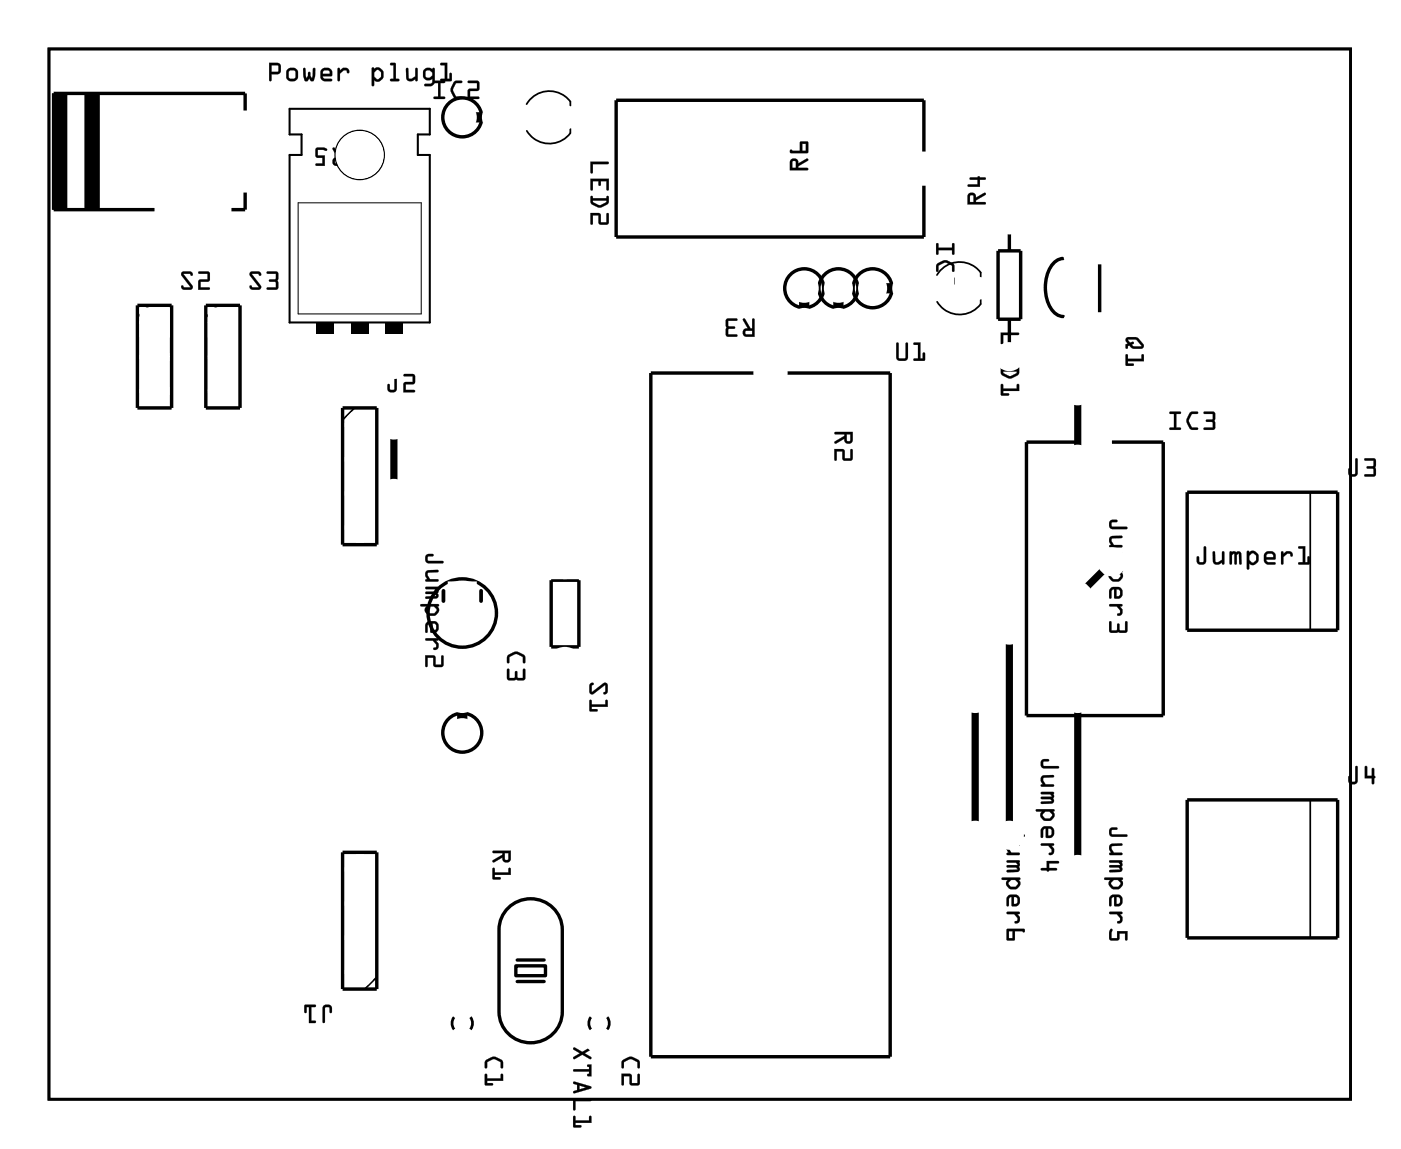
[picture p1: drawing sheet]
<svg xmlns="http://www.w3.org/2000/svg" width="104mm" height="85mm" viewBox="0 0 104 85" stroke-linecap="round" stroke-linejoin="round" font-family="sans-serif">
<path d="M3.6 3.6h96.7v78.1h-96.7zM33.7 75.6a.73 .73 0 0 0 0 .9M35 75.6a.73 .73 0 0 1 0 .9M43.9 75.6a.73 .73 0 0 0 0 .9M45.1 75.6a.73 .73 0 0 1 0 .9" fill="none" stroke="#000" stroke-width=".2"/>
<path d="M3.6 3.6h96.7v78.1h-96.7zM22.1 15.1h9.2v8.2h-9.2z" fill="none" stroke="#000" stroke-width=".07"/>
<g fill="none" stroke="#000" stroke-width=".25">
<path d="M4.1 6.9v8.7M4.2 6.9v8.7M4.4 6.9v8.7M4.5 6.9v8.7M4.6 6.9v8.7M4.7 6.9v8.7M4.9 6.9v8.7M6.4 6.9v8.7M6.5 6.9v8.7M6.7 6.9v8.7M6.8 6.9v8.7M6.9 6.9v8.7"/>
<path d="M7 6.9v8.7M7.2 6.9v8.7M7.3 6.9v8.7M18.2 8.2v-1.3h-14.2v8.7h7.5M18.2 14.3v1.3h-1M35.4 8.5h.5v.5h-.5zM68.6 11.3v-3.9h-22.8v10.2h22.8v-3.8M74.1 18.6h1.7v5.1h-1.7zM75 17.3v1.3M79 19.2a1.92 1.92 0 0 0-1.3 2.2 2.34 2.34 0 0 0 .9 2l.4 .1M81.7 19.6v3.6M10.2 22.7h2.5v7.6h-2.5z"/>
<path d="M15.3 22.7h2.5v7.6h-2.5zM25.4 30.3h2.6v10.2h-2.6zM56 27.7h-7.7v50.8h17.8v-50.8h-7.6M59.5 22.4h.5v.5h-.5zM62 22.4h.5v.5h-.5zM65.8 21.2h.5v.5h-.5zM75 23.7v1.8M80.1 32.8h-3.9v20.4h10.2v-20.4h-3.8M88.2 36.6h11.2v10.2h-11.2zM34.1 52.9h.5v.5h-.5zM40.9 43.1h2.1v5h-2.1zM88.2 59.4h11.2v10.3h-11.2z"/>
<path d="M25.4 63.3h2.6v10.2h-2.6zM37.6 67.6a2.36 2.36 0 0 1 2.6-.7 2.36 2.36 0 0 1 1.6 2.2v6.1a2.35 2.35 0 0 1-2.4 2.3 2.35 2.35 0 0 1-2.3-2.3v-6.1v-.5zM38.3 71.8h2.2v.7h-2.2zM38.4 72.9h2M38.4 71.3h2"/>
<circle cx="34.3" cy="8.7" r="1.45"/>
<circle cx="59.7" cy="21.4" r="1.45"/>
<circle cx="62.3" cy="21.4" r="1.45"/>
<circle cx="64.8" cy="21.4" r="1.45"/>
<circle cx="34.3" cy="45.5" r="2.54"/>
<circle cx="34.3" cy="54.4" r="1.45"/>
</g>
<path d="M32.9 43.9v.8M35.7 43.9v.8" fill="none" stroke="#000" stroke-width=".28"/>
<g fill="#000">
<path d="M35.4 8.5h.5v.5h-.5zM23.5 24h1.3v.8h-1.3zM26.1 24h1.3v.8h-1.3zM28.6 24h1.3v.8h-1.3zM59.5 22.4h.5v.5h-.5zM62 22.4h.5v.5h-.5zM65.8 21.2h.5v.5h-.5zM34.1 52.9h.5v.5h-.5z"/>
<path d="M20 4.7h.7l.2 .2-.1 .5-.6 .1v.4a.1 .1 0 0 1-.1 .1 .1 .1 0 0 1-.1-.1zM20 4.7v1.2l.1 .1 .1-.1v-.4l.6-.1 .1-.5-.2-.2zM20.2 4.8v.5h.5v-.4zM20.2 4.8l.5 .1v.4h-.5zM21.2 5.5a.51 .51 0 0 1 1 0 .51 .51 0 0 1-1 0zM21.2 5.5a.5 .5 0 0 0 1 0 .5 .5 0 0 0-1 0zM21.5 5.3v.5h.1h.3v-.5l-.3-.1zM21.5 5.3l.3-.1 .2 .1v.4l-.1 .1-.3 .1-.1-.1zM22.5 5.1h.2l.1 .7 .1-.4a.1 .1 0 0 1 .1-.1 .1 .1 0 0 1 .1 .1l.1 .4v-.7a.1 .1 0 0 1 .1-.1 .1 .1 0 0 1 .1 .1l-.1 .9h-.2l-.1-.2-.2 .2h-.1l-.2-.3zM22.5 5.1v.6l.1 .3h.2l.2-.2 .1 .2h.2l.1-.3v-.6h-.2v.7l-.2-.5-.2 .5-.1-.7zM23.9 5.2l.2-.2h.3l.2 .2 .1 .2v.2l-.7 .1 .1 .1h.5a.1 .1 0 0 1 .1 .1 .1 .1 0 0 1-.1 .1h-.5l-.2-.1-.1-.2zM23.9 5.2l-.1 .5 .1 .2 .2 .1h.5v-.1h-.5l-.1-.2 .6-.1 .1-.2-.1-.2-.2-.1h-.3zM24 5.3v.2h.5l-.1-.3zM24 5.3l.4-.1 .1 .3h-.5zM25.1 5.1h.1l.1 .1 .2-.1a.33 .33 0 0 1 .3 0 .33 .33 0 0 1 .1 .3 .14 .14 0 0 1-.1 0 .14 .14 0 0 1-.1-.2h-.2l-.2 .3v.4a.1 .1 0 0 1-.1 .1 .1 .1 0 0 1-.1-.1zM25.1 5.1v.9h.1v-.5l.3-.3h.2l.2 .2a.23 .23 0 0 0 0-.2 .23 .23 0 0 0-.2-.1h-.2l-.3 .2v-.2zM27.6 5h.2v.1l.2-.1h.2l.2 .2 .1 .2a.5 .5 0 0 1-.3 .6l-.2 .1-.2-.2v.4a.1 .1 0 0 1-.1 .1 .1 .1 0 0 1-.1-.1zM27.6 5v1.3l.1 .1 .1-.1v-.4l.2 .2 .2-.1 .3-.2v-.4l-.3-.4h-.2l-.2 .2v-.2zM28 5.2l-.2 .2v.3l.3 .2 .2-.2v-.3l-.2-.2zM28 5.2h.1l.2 .2v.3l-.2 .2-.3-.2v-.3zM29 4.7h.4v1.2l.2-.1a.1 .1 0 0 1 .1 .1 .1 .1 0 0 1-.1 .1h-.5a.1 .1 0 0 1-.1-.1 .1 .1 0 0 1 .1-.1l.1 .1v-1.1l-.2 .1zM29 4.7v.1h.2v1.1h-.2v.1h.6v-.1h-.2v-1.2zM30.2 5.1h.1l.1 .7 .4-.1v-.6a.1 .1 0 0 1 .1-.1 .1 .1 0 0 1 .1 .1v.8a.1 .1 0 0 1-.1 .1 .1 .1 0 0 1-.1-.1 .39 .39 0 0 1-.6-.1zM30.2 5.1v.7a.32 .32 0 0 0 .5 .2l.2-.1v.1h.1v-.9h-.1v.6l-.5 .2-.1-.1v-.7zM31.5 5.2l.2-.2 .3 .1 .1 .1a.11 .11 0 0 1 .1-.2 .1 .1 0 0 1 .1 .1v1.1l-.2 .2h-.5a.1 .1 0 0 1-.1-.1 .1 .1 0 0 1 .1-.1h.4l.1-.4-.2 .2-.4-.2-.1-.2zM31.6 5.1l-.2 .2 .1 .5 .2 .2 .4-.2v.3l-.1 .1h-.4l-.1 .1 .5 .1 .2-.1 .1-.2v-1h-.1a.19 .19 0 0 1-.3 0zM31.6 5.3v.3l.1 .2h.2l.2-.2v-.2l-.2-.2zM31.6 5.3l.3-.1 .2 .2v.2l-.2 .2h-.2l-.1-.2zM32.7 4.7h.5v1.2h.2v-.4a.1 .1 0 0 1 .1-.1 .1 .1 0 0 1 .1 .1l-.1 .5h-.7a.1 .1 0 0 1-.1-.1 .1 .1 0 0 1 .1-.1l.2 .1v-1.1l-.3 .1zM32.7 4.7l.1 .1h.2v1.1h-.2l-.1 .1h.8v-.6l-.1 .1v.4h-.2v-1.2z"/>
<path d="M20 4.7h.7l.2 .2-.1 .5-.6 .1v.4l-.1 .1-.1-.1zM20.2 4.8v.5h.5v-.4zM21.2 5.5a.5 .5 0 0 1 1 0 .5 .5 0 0 1-1 0zM21.5 5.3v.5l.1 .1 .3-.1 .1-.1-.1-.4-.1-.1zM22.5 5.1h.2l.1 .7 .2-.5 .2 .5 .1-.7 .1-.1v.1a.95 .95 0 0 1-.1 .9h-.2l-.1-.2-.2 .2h-.1a.95 .95 0 0 1-.2-.9zM23.9 5.2l.2-.2 .3 .1 .2 .1 .1 .2-.1 .2-.6 .1 .1 .2h.5v.1h-.5l-.2-.1-.1-.2zM24 5.3v.2h.5l-.1-.3zM25.1 5.1h.1l.1 .1 .2-.1a.33 .33 0 0 1 .3 0 .33 .33 0 0 1 .1 .3 .12 .12 0 0 1-.1 0 .12 .12 0 0 1-.1-.2h-.2l-.2 .3-.1 .5h-.1zM27.6 5h.2v.1l.2-.1h.2l.3 .3a.54 .54 0 0 1-.4 .8l-.3-.2v.5h-.2zM28 5.2l-.2 .2v.3l.3 .2 .2-.2v-.3l-.2-.2zM29 4.7h.4v1.2h.2v.1h-.6v-.1h.2v-1.1h-.2zM30.2 5.1h.1l.1 .7v.1l.4-.2 .1-.6h.1v.9h-.1l-.1-.1a.38 .38 0 0 1-.3 .1 .38 .38 0 0 1-.3-.2zM31.5 5.2l.2-.2 .4 .2 .1-.2 .1 .1v1l-.2 .3h-.6l.1-.2h.4l.1-.4-.2 .2-.4-.2-.1-.2zM31.6 5.3v.3l.1 .2h.2l.2-.2v-.2l-.2-.2zM32.7 4.7h.5v1.2h.2v-.4l.1-.1v.6h-.8v-.1h.3v-1.1h-.3z"/>
<path d="M24.7 11h.2l.4 .7h.1v-.7h.1h.1v1.3h-.6a.31 .31 0 0 1-.3-.3 .31 .31 0 0 1 .4-.3zM24.9 11.9v.2h.5v-.2zM23.5 11h.5a.15 .15 0 0 1 .2 0 .15 .15 0 0 1 0 .2l-.6-.1v.5h.5v.7h-.6v-.1l.4-.1v-.4h-.4l-.1-.1z"/>
<path d="M24.7 11h.2l.4 .7h.1v-.7a.1 .1 0 0 1 .1 0 .1 .1 0 0 1 .1 0v1.3h-.6a.32 .32 0 0 1-.3-.3 .32 .32 0 0 1 .4-.3l-.4-.6zM24.7 11v.1l.4 .6a.31 .31 0 0 0-.4 .2 .31 .31 0 0 0 .3 .4h.6v-1.3h-.1h-.1v.7h-.1l-.4-.7zM24.9 11.9v.2h.5v-.2zM24.9 11.9h.5v.3l-.5-.1zM23.5 11h.5h.2a.11 .11 0 0 1 .1 .2 .1 .1 0 0 1-.1 0l-.6-.1v.5l.5-.1v.8h-.6a.1 .1 0 0 1-.1-.1 .1 .1 0 0 1 .1-.1h.4v-.4h-.4l-.1-.1zM23.5 11v.6v.1h.5v.5h-.5l-.1 .1h.7v-.7h-.5v-.5l.6 .1 .1-.1-.3-.1z"/>
<path d="M32.2 6h.8a.1 .1 0 0 1 .1 .1 .1 .1 0 0 1-.1 .1h-.3v1h.3a.1 .1 0 0 1 .1 .1 .1 .1 0 0 1-.1 .1h-.7a.1 .1 0 0 1-.1-.1 .1 .1 0 0 1 .1-.1h.2v-1h-.3zM32.2 6l.1 .2h.3v1h-.3l-.1 .1h.8v-.1h-.3v-1h.3l.1-.1zM33.7 6.1l.5-.1a.1 .1 0 0 1 .1 .1 .1 .1 0 0 1-.1 .1h-.3l-.2 .5 .2 .5h.3a.1 .1 0 0 1 .1 .1 .1 .1 0 0 1-.1 .1l-.4-.1-.3-.4v-.3zM33.7 6.1l-.2 .4a.83 .83 0 0 0 .4 .8h.3h.1v-.1h-.4l-.2-.4v-.2l.2-.4h.4v-.1v-.1h-.4zM34.8 6h.6l.2 .1v.6l-.7 .1v.4h.6a.1 .1 0 0 1 .1 .1 .1 .1 0 0 1-.1 .1h-.8l.1-.8h.6v-.4h-.6zM34.8 6v.2h.6v.4h-.6l-.1 .8 .9-.1v-.1h-.7v-.4l.7-.1v-.6l-.2-.1z"/>
<path d="M32.2 6h.9l-.1 .2h-.3v1h.3v.1h-.8l.1-.1h.2v-1h-.2zM33.7 6.1l.2-.1h.4v.2h-.4l-.3 .5 .3 .5h.4v.1l-.1 .1a.6 .6 0 0 1-.7-.6v-.3zM34.8 6h.6l.2 .1v.6l-.7 .1v.4h.7v.1l-.9 .1 .1-.8h.6v-.4h-.6z"/>
<path d="M43.9 12h1.2l.1 .1-.1 .1h-1.1v.6v.1l-.1-.1zM43.9 13.3h1.3v.8h-.1l-.1-.6h-.4v.3h-.1v-.3h-.5v.6l-.1 .1zM43.9 14.6h.1v.1h1l.1-.1h.1v.5a.8 .8 0 0 1-1.2 .1l-.1-.2zM44 14.9l.1 .1 .4 .3 .5-.3v-.1zM43.9 15.8l.7 .1v.6h.4v-.6l.2-.1v.8l-.2 .1h-.4l-.1-.2v-.5h-.5v.6l-.1 .1z"/>
<path d="M43.9 12h1.2a.1 .1 0 0 1 .1 .1 .1 .1 0 0 1-.1 .1h-1.1v.6a.1 .1 0 0 1 0 .1 .1 .1 0 0 1-.1-.1zM43.9 12v.8l.1 .1v-.1v-.6h1.1l.1-.1-.1-.1zM43.9 13.3h1.3v.8a.1 .1 0 0 1-.1 .1 .1 .1 0 0 1-.1-.1v-.6h-.4v.2a.1 .1 0 0 1-.1 .1 .1 .1 0 0 1-.1-.1l.1-.2h-.5v.6a.1 .1 0 0 1 0 .1 .1 .1 0 0 1-.1-.1zM43.9 13.3v.8h.1v-.6h.5v.3h.1v-.3h.5v.6h.1v-.8zM43.9 14.6h.1v.1h1v-.1a.1 .1 0 0 1 .1-.1 .1 .1 0 0 1 .1 .1l-.1 .6-.6 .2-.6-.3zM43.9 14.6v.5l.5 .3h.3l.5-.4v-.4h-.1v.1h-1.1v-.1zM44 14.9l.1 .1 .4 .2 .5-.2v-.1zM44 14.9h1.1v.1l-.6 .3-.4-.2zM43.9 15.8l.7 .1v.6h.4v-.6a.1 .1 0 0 1 .1-.1 .1 .1 0 0 1 .1 .1v.6l-.1 .2h-.6v-.7h-.5v.6a.1 .1 0 0 1 0 .1 .1 .1 0 0 1-.1-.1zM43.9 15.8v.9l.1-.1v-.6h.5v.5l.1 .2h.4l.2-.1v-.8l-.1 .1v.6h-.5v-.6z"/>
<path d="M58.8 11.9a.32 .32 0 0 1 .3-.1 .32 .32 0 0 1 .2 .3l.7-.3v.1l-.7 .5v.1h.6l.1 .1h-1.3zM58.9 12v.5h.2v-.5zM58.7 11.1l.7 .1v-.7l.6 .1v.8h-1.2l-.1-.1zM59.6 10.7v.5h.3v-.5z"/>
<path d="M58.7 11.9a.32 .32 0 0 1 .4-.1 .32 .32 0 0 1 .2 .3l.6-.3a.1 .1 0 0 1 .1 0 .1 .1 0 0 1 0 .2l-.7 .4v.1h.6a.1 .1 0 0 1 .1 .1 .1 .1 0 0 1-.1 .1h-1.2v-.7zM58.8 11.9l-.1 .7h1.3l-.1-.1h-.6v-.2l.7-.4v-.1l-.7 .4a.31 .31 0 0 0-.2-.4 .31 .31 0 0 0-.3 .1zM58.9 12v.5h.2v-.5zM58.9 12h.2v.5h-.3zM58.7 11.1l.7 .1v-.7l.6 .1v.8h-1.2l-.1-.1zM58.7 11.1l.1 .3h1.2v-.8l-.6-.1v.7zM59.6 10.7v.5h.3v-.5zM59.6 10.7h.3v.5h-.3z"/>
<path d="M69.6 18.1h.1v.3h1v-.3h.1l.1 .8h-.2v-.3h-1v.3h-.1zM69.6 19.6l.5-.3 .3 .1 .5 .2v.5h-.2v-.4l-.5-.2-.5 .2v.4l-.1 .1-.1-.4zM69.6 20.6l.1 .1v.2h1v-.2l.1-.1 .1 .5h-1.2v.2h.4l.1 .1-.6 .1z"/>
<path d="M69.6 18.1h.1v.3h1v-.3a.1 .1 0 0 1 .1 0 .1 .1 0 0 1 .1 0v.7a.1 .1 0 0 1-.1 .1 .1 .1 0 0 1-.1-.1v-.2h-1v.2a.1 .1 0 0 1-.1 .1 .1 .1 0 0 1-.1-.1zM69.6 18.1v.8h.1v-.3h1v.3h.2l-.1-.8h-.1v.3h-1v-.3zM69.6 19.6l.5-.3 .3 .1 .5 .2v.5a.1 .1 0 0 1-.1 .1 .1 .1 0 0 1-.1-.1v-.4l-.5-.2-.5 .2v.4a.1 .1 0 0 1-.1 .1 .1 .1 0 0 1-.1-.1zM69.6 19.6l-.1 .2 .1 .4 .1-.1v-.4l.5-.2 .5 .2v.4l.1 .1v-.6l-.4-.2a.77 .77 0 0 0-.8 .2zM69.6 20.6l.1 .1v.2h1v-.2a.1 .1 0 0 1 .1-.1 .1 .1 0 0 1 .1 .1v.4h-1.2v.2h.4a.1 .1 0 0 1 .1 .1 .1 .1 0 0 1-.1 .1l-.6-.1zM69.6 20.6v.9l.5-.1v-.1h-.4v-.2h1.2l-.1-.5-.1 .1v.3h-1v-.3z"/>
<path d="M72 14.4a.32 .32 0 0 1 .3-.1 .32 .32 0 0 1 .2 .4l.7-.4v.2l-.7 .4v.1h.6l.1 .1-1.3 .1zM72.1 14.5l-.1 .5h.3v-.4zM72 13.2h.6l.1-.1 .5 .2v.1h-.4v.5h-.8l-.1-.1v-.1h.7v-.3h-.5z"/>
<path d="M71.9 14.4a.32 .32 0 0 1 .4-.1 .32 .32 0 0 1 .2 .4l.6-.4a.1 .1 0 0 1 .1 .1 .1 .1 0 0 1 0 .1l-.7 .4v.1h.6a.1 .1 0 0 1 .1 .1 .1 .1 0 0 1-.1 .1h-1.2v-.6zM72 14.4l-.1 .8 1.3-.1-.1-.1h-.6v-.1l.7-.4v-.2l-.7 .4a.31 .31 0 0 0-.2-.4 .31 .31 0 0 0-.3 .1zM72.1 14.5l-.1 .5h.3v-.4zM72.1 14.5h.2v.5h-.3zM72 13.2h.6a.09 .09 0 0 1 .1-.1 .09 .09 0 0 1 .1 .1h.3a.1 .1 0 0 1 .1 .1 .1 .1 0 0 1-.1 .1h-.3v.5h-.8a.1 .1 0 0 1-.1-.1 .1 .1 0 0 1 .1-.1h.6v-.3h-.5zM72.1 13.2v.1h.5v.4h-.7v.1l.1 .1h.8v-.6h.3h.1l-.5-.2-.1 .1z"/>
<path d="M13.5 20.2h.7l.1 .2a.13 .13 0 0 1-.1 .1 .13 .13 0 0 1-.1-.1h-.5l.7 .8a.21 .21 0 0 1 0 .2 .21 .21 0 0 1-.2 .1h-.5l-.2-.2a.13 .13 0 0 1 .2-.1 .13 .13 0 0 1 .1 .1h.4l-.6-.8zM13.5 20.2v.3l.7 .8-.5 .1-.2-.2v.2l.2 .1h.5l.1-.2-.7-.9 .5-.1 .1 .2 .1-.2-.2-.1zM14.7 20.2h.7l.2 .1-.1 .6h-.6v.5l.6-.1a.1 .1 0 0 1 .1 .1 .1 .1 0 0 1-.1 .1h-.8l.1-.7h.6v-.5h-.6zM14.8 20.2v.1h.6v.5h-.6l-.1 .7h.8v-.1h-.6v-.5h.6l.1-.6-.2-.1z"/>
<path d="M13.5 20.2h.6l.2 .1-.1 .2-.1-.2-.5 .1 .7 .9-.1 .2h-.5l-.2-.1v-.2l.2 .1h.4l-.6-.8zM14.7 20.2h.7l.2 .1-.1 .6h-.6v.5h.6v.1h-.8l.1-.7h.6v-.5h-.6z"/>
<path d="M18.6 20.2h.7l.1 .2a.13 .13 0 0 1-.1 .1 .13 .13 0 0 1-.1-.1h-.5l.7 .8a.21 .21 0 0 1 0 .2 .21 .21 0 0 1-.2 .1h-.5l-.2-.2a.13 .13 0 0 1 .2-.1 .13 .13 0 0 1 .1 .1h.4l-.6-.8zM18.6 20.2v.3l.6 .8-.4 .1-.2-.2v.2l.2 .1h.5l.1-.2-.7-.9 .5-.1 .1 .2 .1-.2-.2-.1zM19.8 20.2h.7l.2 .1-.1 .5 .1 .6-.2 .1h-.6a.1 .1 0 0 1-.1-.1 .1 .1 0 0 1 .1-.1l.6 .1v-.4l-.4-.1a.1 .1 0 0 1-.1-.1 .1 .1 0 0 1 .1 0l.4-.1v-.4h-.6zM19.8 20.2l.1 .1h.6v.4l-.5 .1v.1l.5 .1v.4h-.6l-.1 .1h.8l.1-.1-.1-.6 .1-.5-.2-.1z"/>
<path d="M18.6 20.2h.6l.2 .1-.1 .2-.1-.2-.5 .1 .7 .9-.1 .2h-.5l-.2-.1v-.2l.1 .1h.5l-.6-.8zM19.8 20.2h.7l.2 .1-.1 .5 .1 .6-.1 .1h-.8l.1-.1h.6v-.4l-.5-.1v-.1l.5-.1v-.4h-.6z"/>
<path d="M29.3 27.8l.2 .1v1a.37 .37 0 0 1-.4 .3 .37 .37 0 0 1-.3-.3v-.3a.1 .1 0 0 1 .1-.1 .1 .1 0 0 1 .1 .1v.3h.3zM29.3 27.8v1.1l-.3 .1-.1-.5-.1 .1v.3a.35 .35 0 0 0 .3 .3 .35 .35 0 0 0 .4-.3v-1zM30 27.8h.7l.1 .1v.6l-.7 .1v.4h.6a.1 .1 0 0 1 .1 .1 .1 .1 0 0 1-.1 .1h-.7v-.8h.7v-.4h-.7zM30 27.8v.1l.7 .1v.4h-.7v.7h.8v-.1h-.7v-.5h.7v-.6l-.1-.1z"/>
<path d="M29.3 27.8l.2 .1v1a.36 .36 0 0 1-.4 .3 .36 .36 0 0 1-.3-.3v-.3l.1-.1v.1l.1 .3h.3zM30 27.8h.7l.1 .1v.6l-.7 .1v.4h.7v.1h-.8v-.7h.7v-.4h-.7z"/>
<path d="M55.2 23.7h.1l.5 .7h.1v-.7h.1v1.3h-.6a.31 .31 0 0 1-.2-.3 .31 .31 0 0 1 .3-.3zM55.4 24.6v.2h.5v-.2zM54 23.7h.8l-.1 .1h-.6v.4l.5 .1v.1l-.5 .1v.3l.6 .1v.1h-.6l-.2-.1z"/>
<path d="M55.2 23.7h.2l.4 .7h.1v-.7a.1 .1 0 0 1 .1 0 .1 .1 0 0 1 .1 0v1.3h-.7a.32 .32 0 0 1-.2-.3 .32 .32 0 0 1 .3-.3l-.3-.6zM55.2 23.7v.1l.4 .6a.31 .31 0 0 0-.4 .2 .31 .31 0 0 0 .2 .4h.6v-1.3h-.1v.7h-.2l-.4-.7zM55.4 24.6v.2h.5v-.2zM55.4 24.6h.5v.3l-.5-.1zM54 23.7h.7a.1 .1 0 0 1 .1 0 .1 .1 0 0 1-.1 .1h-.6v.4h.4a.1 .1 0 0 1 .1 .1 .1 .1 0 0 1-.1 .1l-.4 .1v.3h.6a.1 .1 0 0 1 .1 .1 .1 .1 0 0 1-.1 .1h-.6l-.2-.1zM54 23.7l-.1 1.2 .2 .1h.6v-.1h-.6v-.5h.4l.1-.1h-.1l-.4-.1v-.4h.6l.1-.1z"/>
<path d="M62 32.1h1.3v.6a.31 .31 0 0 1-.3 .3 .31 .31 0 0 1-.3-.4l-.7 .4v-.2l.7-.4v-.1h-.7zM62.9 32.3v.4l.2 .1 .1-.5zM62 33.4h.7v.7h.5v-.6l.1-.1v.7l-.1 .1h-.5l-.1-.1v-.6h-.4v.6l-.2 .1z"/>
<path d="M62 32.1h1.3v.6a.32 .32 0 0 1-.3 .3 .32 .32 0 0 1-.3-.4l-.6 .4a.1 .1 0 0 1-.1-.1 .1 .1 0 0 1 0-.1l.7-.4v-.1h-.7zM62 32.1v.2h.7v.1l-.7 .4v.1l.7-.3a.31 .31 0 0 0 .3 .4 .31 .31 0 0 0 .3-.3v-.6zM62.9 32.3v.4l.2 .1 .1-.5zM62.9 32.3h.3l-.1 .5-.2-.1zM62 33.4h.7v.7h.5v-.6a.1 .1 0 0 1 .1-.1 .1 .1 0 0 1 0 .1v.6l-.1 .1h-.6v-.7h-.4v.6a.1 .1 0 0 1-.1 .1 .1 .1 0 0 1-.1-.1zM62 33.4v.8l.1-.1v-.6h.5v.6l.1 .1h.5l.1-.1v-.7l-.1 .1v.6h-.5v-.7z"/>
<path d="M66.6 25.5h.2v1v.1h.5v-1.1a.1 .1 0 0 1 .1-.1 .1 .1 0 0 1 .1 .1l-.1 1.2-.1 .1h-.5l-.2-.1v-.2zM66.6 25.5v1.1l.1 .2h.6l.1-.3v-1h-.1v1.1h-.5l-.1-.1v-1zM67.9 25.5l.5-.1v1.2h.1v-.3a.1 .1 0 0 1 .1-.1 .1 .1 0 0 1 .1 .1v.5h-.8a.1 .1 0 0 1-.1-.1 .1 .1 0 0 1 .1-.1h.3v-1h-.3zM67.9 25.5v.1h.3v1h-.3v.2h.8v-.6h-.1l-.1 .4h-.1v-1.2z"/>
<path d="M66.6 25.5h.1l.1 1v.1h.5v-1.1l.1-.1v.1v1l-.1 .3h-.6l-.1-.2zM67.9 25.5l.5-.1v1.2h.1v-.4h.2v.6h-.8v-.2h.3v-1h-.3z"/>
<path d="M74.3 24.7h1.3l.1 .1-.1 .1h-1.1v.6l-.1 .1-.1-.1zM74.3 26h1.4v.8h-.2v-.6h-.4v.3h-.1h-.1v-.3h-.4v.6l-.1 .1zM74.4 27.3h.1v.1h1l.1-.1 .1 .5a.8 .8 0 0 1-1.2 .1l-.1-.2zM74.5 27.6l.1 .1 .4 .3 .5-.3v-.1zM74.4 28.6h.1v.3h1v-.3l.1-.1 .1 .5h-1.2v.2h.4l.1 .1-.6 .1z"/>
<path d="M74.3 24.7h1.3a.1 .1 0 0 1 .1 .1 .1 .1 0 0 1-.1 .1h-1.1v.6a.1 .1 0 0 1-.1 .1 .1 .1 0 0 1-.1-.1zM74.3 24.7l.1 .8v.1l.1-.1v-.6h1.1l.1-.1-.1-.1zM74.3 26h1.4v.8a.1 .1 0 0 1-.1 .1 .1 .1 0 0 1-.1-.1v-.6h-.4v.2a.1 .1 0 0 1-.1 .1 .1 .1 0 0 1-.1-.1v-.2h-.4v.6a.1 .1 0 0 1-.1 .1 .1 .1 0 0 1-.1-.1zM74.3 26l.1 .8h.1v-.6h.4l.1 .3h.1v-.3h.4v.6h.2v-.8zM74.4 27.3h.1v.1h1v-.1a.1 .1 0 0 1 .1-.1 .1 .1 0 0 1 .1 .1l-.1 .6-.6 .2-.6-.3zM74.4 27.3v.5l.4 .3h.4l.5-.4-.1-.4h-.1v.1h-1v-.1zM74.5 27.6l.1 .1 .4 .2 .5-.2v-.1zM74.5 27.6h1v.1l-.5 .3-.4-.2zM74.4 28.5l.1 .1v.3h1v-.3a.1 .1 0 0 1 .1-.1 .1 .1 0 0 1 .1 .1v.5l-1.2-.1v.2h.4a.1 .1 0 0 1 .1 .1 .1 .1 0 0 1-.1 .1l-.6-.1zM74.4 28.6v.8l.5-.1v-.1h-.4v-.2h1.2l-.1-.5-.1 .1v.3h-1v-.3z"/>
<path d="M82.5 38.7l.2-.1 .3 .1v.1h-.4v.3h1.1v.2h-1.1l-.2-.2zM82.5 39.9l.1-.1h.8l-.1 .2h-.7v.1l.1 .4h.6l.1 .1h-1v-.1h.1l-.1-.3zM82.4 41.1h1l-.1 .8h-.9v-.1l.8-.1-.1-.1h-.7v-.2h.8l-.1-.2h-.7zM82 42.4l1.4-.1a.1 .1 0 0 1 0 .2 .09 .09 0 0 1-.1 0l.1 .3-.3 .4a.54 .54 0 0 1-.7-.4l.1-.3h-.4zM82.7 42.5l-.2 .3 .2 .2h.4l.1-.2-.2-.3zM82.5 43.7l.2-.1 .5 .1 .2 .2-.1 .4-.1 .2h-.4v-.7h-.1l-.1 .1v.5l-.2 .1v-.6zM82.9 43.8v.5h.2l.1-.4-.1-.1zM82.4 44.9h.9l.1 .1-.2 .1 .2 .2a.33 .33 0 0 1-.1 .3 .33 .33 0 0 1-.3 .1 .12 .12 0 0 1 0-.1 .12 .12 0 0 1 .2 0v-.3l-.2-.2h-.6zM82.4 46.2h.2v.6h.4v-.4l.1-.1 .1 .1v.4h.4v-.6h.1v.7l-.1 .1h-.5h-.6l-.1-.2z"/>
<path d="M82.5 38.7l.4-.1a.1 .1 0 0 1 .1 .1 .1 .1 0 0 1-.1 .1h-.3v.3h1.1a.1 .1 0 0 1 .1 .1 .1 .1 0 0 1-.1 .1h-1.2l-.1-.2zM82.5 38.7l-.1 .4 .2 .2h1.1v-.2h-1.1v-.3h.4v-.1l-.3-.1zM82.5 39.9l.8-.1a.09 .09 0 0 1 .1 .1 .09 .09 0 0 1-.1 .1h-.7v.2l.1 .3h.6a.1 .1 0 0 1 .1 .1 .1 .1 0 0 1-.1 .1h-.8a.11 .11 0 0 1-.1-.2 .1 .1 0 0 1 .1 0l-.1-.3zM82.5 39.9l-.1 .4 .2 .2h-.2v.1h.9v-.1h-.6l-.1-.4v-.1h.7v-.2h-.7zM82.4 41.1h.9l.1 .3-.1 .2a.21 .21 0 0 1 .1 .2 .21 .21 0 0 1-.2 .1l-.7 .1a.1 .1 0 0 1-.1-.1 .1 .1 0 0 1 .1-.1l.7-.1-.1-.1h-.6a.1 .1 0 0 1-.1-.1 .1 .1 0 0 1 .1-.1h.7l-.1-.2h-.7zM82.4 41.1v.1h.7l.1 .2-.8 .1v.1h.7l.1 .1-.7 .1-.1 .1h.8a.21 .21 0 0 0 .2-.1 .21 .21 0 0 0-.1-.3l.1-.1-.1-.3zM82 42.4l1.3-.1a.11 .11 0 0 1 .1 .2 .1 .1 0 0 1-.1 0l.1 .2v.2l-.2 .2-.2 .1a.5 .5 0 0 1-.6-.2l-.1-.3 .2-.2h-.4zM82 42.4l.1 .1h.4l-.1 .2v.2l.2 .3h.5l.3-.3v-.2l-.1-.2h.1v-.1zM82.7 42.6l-.2 .2 .2 .2h.4l.1-.2v-.1l-.2-.2zM82.7 42.6l.3-.1 .2 .3-.1 .2h-.4l-.2-.2zM82.5 43.7l.2-.1h.4l.3 .3v.3l-.1 .2-.5 .1-.1-.1 .1-.6h-.1l-.1 .1v.5a.1 .1 0 0 1-.1 .1 .1 .1 0 0 1-.1-.1v-.5zM82.5 43.7l-.1 .2v.6l.1-.1 .1-.5 .1-.1h.1v.7h.4l.1-.2 .1-.4-.2-.2-.5-.1zM82.9 43.8v.5h.2l.1-.4zM82.9 43.8h.2l.1 .1v.3l-.1 .1h-.2zM82.4 44.9h.9a.1 .1 0 0 1 .1 .1 .1 .1 0 0 1-.1 .1h-.1l.2 .2a.33 .33 0 0 1 0 .3 .33 .33 0 0 1-.4 .2 .14 .14 0 0 1 0-.2 .14 .14 0 0 1 .2-.1v-.2l-.2-.2h-.6zM82.4 44.9v.1l.6 .1 .2 .2v.2l-.2 .2a.23 .23 0 0 0 .3 0 .23 .23 0 0 0 .1-.2v-.2l-.2-.2 .1-.1v-.1zM82.4 46.2h.2v.6h.3l.1-.4a.1 .1 0 0 1 .1-.1 .1 .1 0 0 1 .1 .1v.4h.4v-.6a.1 .1 0 0 1 .1-.1 .1 .1 0 0 1 .1 .1v.6l-.2 .2h-.5h-.5l-.2-.2zM82.4 46.2v.6l.1 .2 .6-.1 .5 .1 .1-.1v-.7h-.1v.7l-.4-.1-.1-.4v-.1l-.1 .1v.4l-.4 .1-.1-.7z"/>
<path d="M83.7 25.1a.91 .91 0 0 1 1.3 .6l-.2 .2h-.5l-.4-.2-.2 .2-.1-.3 .2-.1-.2-.2zM83.8 25.2l.1 .3 .2-.1a.11 .11 0 0 1 .1 .1 .11 .11 0 0 1-.1 .1l.1 .1h.6l-.4-.5zM83.6 26.3l.2 .1v.3h1v-.3l.1-.1 .1 .5h-1.2v.2h.4v.1l-.5 .1z"/>
<path d="M83.7 25.1a.92 .92 0 0 1 1.2 .5l.1 .2-.2 .1h-.6l-.3-.2h-.1v.1a.1 .1 0 0 1-.1 .1 .1 .1 0 0 1-.1-.1v-.2l.2-.1-.2-.2zM83.7 25.1l-.1 .2 .2 .2-.2 .1v.3h.2v-.2h.1l.3 .2h.6a.21 .21 0 0 0 .1-.1 .21 .21 0 0 0 0-.2l-.3-.4a.97 .97 0 0 0-.9-.1zM83.8 25.2l.1 .3 .2-.1a.11 .11 0 0 1 .1 .1 .11 .11 0 0 1-.1 .1l.1 .1h.6l-.4-.5zM83.8 25.2h.6l.4 .5h-.5a.14 .14 0 0 1-.2 0 .14 .14 0 0 1 .1-.2l-.1-.1-.2 .1zM83.6 26.3l.2 .1v.3h1v-.3a.1 .1 0 0 1 .1-.1 .1 .1 0 0 1 .1 .1v.4h-1.2v.2h.3a.1 .1 0 0 1 .1 .1 .1 .1 0 0 1-.1 .1l-.5-.1zM83.6 26.3l.1 .9 .5-.1v-.1h-.4v-.2h1.2l-.1-.5-.1 .1v.3h-1v-.3z"/>
<path d="M86.9 30.6h.7a.1 .1 0 0 1 .1 .1 .1 .1 0 0 1-.1 .1h-.2v1h.2a.1 .1 0 0 1 .1 .1 .1 .1 0 0 1-.1 .1h-.7a.1 .1 0 0 1 0-.1 .1 .1 0 0 1 0-.1h.3v-1h-.3zM86.9 30.6v.1h.3v1.1h-.3v.1h.8v-.1h-.3v-1.1h.3v-.1zM88.4 30.7l.5-.1a.1 .1 0 0 1 .1 .1 .1 .1 0 0 1-.1 .1h-.4l-.2 .5 .2 .4 .4 .1a.1 .1 0 0 1 .1 .1 .1 .1 0 0 1-.1 .1l-.5-.1-.2-.5-.1-.2zM88.4 30.7l-.2 .4a.83 .83 0 0 0 .3 .8h.4h.1l-.1-.1h-.4l-.2-.4v-.2l.2-.4 .4-.1h.1l-.1-.1h-.3zM89.4 30.6h.7l.2 .2-.1 .5 .1 .5-.2 .2h-.6a.1 .1 0 0 1-.1-.1 .1 .1 0 0 1 .1-.1h.6v-.4h-.4a.1 .1 0 0 1-.1-.1 .1 .1 0 0 1 .1-.1l.4-.1v-.3h-.7zM89.4 30.6l.1 .1h.6v.5h-.5v.1l.5 .1v.4h-.6l-.1 .1h.8l.1-.1-.1-.5v-.6l-.1-.1z"/>
<path d="M86.9 30.6h.8v.2h-.3v1h.3v.1h-.8v-.1h.3v-1h-.3zM88.4 30.7l.2-.1h.4l-.1 .2h-.4l-.2 .5 .2 .5h.4l.1 .1h-.1a.6 .6 0 0 1-.8-.5l.1-.3zM89.4 30.6h.7l.2 .1-.1 .6 .1 .5-.1 .1h-.8l.1-.1h.6v-.4l-.5-.1v-.1l.5-.1v-.3h-.6z"/>
<path d="M100.7 34.1h.2v1a.37 .37 0 0 1-.4 .3 .37 .37 0 0 1-.4-.3v-.2a.1 .1 0 0 1 .1-.1 .1 .1 0 0 1 .1 .1l.1 .3h.2zM100.7 34.1v1.1h-.4l-.1-.4v.3a.35 .35 0 0 0 .3 .3 .35 .35 0 0 0 .3-.3v-1zM101.4 34.1l.6-.1 .2 .2-.1 .5 .1 .6-.2 .1h-.6a.1 .1 0 0 1-.1-.1 .1 .1 0 0 1 .1-.1h.6v-.3l-.4-.1a.1 .1 0 0 1-.1-.1 .1 .1 0 0 1 .1-.1h.4v-.4h-.6zM101.4 34.1v.1h.6v.4l-.4 .1h-.1l.1 .1h.4v.4h-.6v.2h.7l.1-.2-.1-.5 .1-.5-.2-.1z"/>
<path d="M100.7 34.1h.2v1a.36 .36 0 0 1-.4 .3 .36 .36 0 0 1-.3-.3v-.3h.1l.1 .4h.3zM101.4 34.1l.6-.1 .2 .2-.1 .5 .1 .5-.1 .2h-.8l.1-.2h.6v-.4h-.4l-.1-.1 .1-.1h.4v-.4h-.6z"/>
<path d="M31.7 41.2h.2h.3v.1l-.4 .1v.3h1.1v.1h-1.1l-.2-.2zM31.7 42.4h.1h.8l-.1 .1h-.7v.1l.1 .4h.6l.1 .2h-1v-.1l.1-.1-.1-.3zM31.6 43.6h1l-.1 .8-.9 .1v-.2h.8l-.1-.2h-.7v-.1l.8-.1-.1-.1h-.7zM31.2 44.9h1.4a.09 .09 0 0 1 0 .1 .09 .09 0 0 1-.1 .1l.1 .3-.3 .3a.54 .54 0 0 1-.7-.4l.1-.2h-.4zM31.9 45.1l-.2 .2 .2 .3h.4l.1-.2-.2-.3zM31.7 46.2h.2h.5l.2 .3-.1 .4-.1 .1h-.4v-.7h-.1l-.1 .1v.6h-.2v-.6zM32.1 46.3v.5h.2l.1-.3-.1-.2zM31.6 47.4h.9l.1 .2h-.2l.2 .2a.33 .33 0 0 1-.1 .3 .33 .33 0 0 1-.3 .2 .12 .12 0 0 1 0-.2 .12 .12 0 0 1 .2 0v-.2l-.2-.3h-.6zM31.6 48.7h.7l.1 .7h.4v-.6l.1-.1v.8l-.1 .1-.5-.1-.1-.1v-.5h-.4v.6l-.2 .1z"/>
<path d="M31.7 41.2h.4a.1 .1 0 0 1 .1 0 .1 .1 0 0 1-.1 .1l-.3 .1v.2l1.1 .1a.1 .1 0 0 1 .1 .1 .1 .1 0 0 1-.1 .1l-1.2-.1-.1-.2zM31.7 41.2l-.1 .4 .2 .2h1.1v-.1h-1.1v-.3l.4-.1v-.1h-.3zM31.7 42.4l.8-.1a.09 .09 0 0 1 .1 .1 .09 .09 0 0 1-.1 .1h-.7v.3l.1 .2h.6a.1 .1 0 0 1 .1 .1 .1 .1 0 0 1-.1 .1h-.8a.1 .1 0 0 1-.1-.1 .1 .1 0 0 1 .1-.1l-.1-.3zM31.7 42.5l-.1 .3 .2 .2-.2 .1v.1h.9v-.1l-.6-.1-.1-.4v-.1h.7v-.1h-.7zM31.6 43.6h.9l.1 .3-.1 .2a.21 .21 0 0 1 .1 .2 .21 .21 0 0 1-.2 .2h-.7a.1 .1 0 0 1-.1-.1 .1 .1 0 0 1 .1-.1h.7l-.1-.2h-.6a.1 .1 0 0 1-.1-.1 .1 .1 0 0 1 .1 0l.7-.1-.1-.1h-.7zM31.6 43.6v.2h.7l.1 .1-.8 .1v.1h.7l.1 .2h-.7l-.1 .2h.8a.21 .21 0 0 0 .2-.2 .21 .21 0 0 0-.1-.2l.1-.2-.1-.3zM31.2 44.9h1.3a.1 .1 0 0 1 .1 .1 .1 .1 0 0 1-.1 .1l.1 .1v.2l-.2 .3-.2 .1a.5 .5 0 0 1-.6-.3l-.1-.3 .2-.1h-.4zM31.2 44.9l.1 .1 .4 .1-.1 .1v.2l.2 .3h.5l.3-.3v-.2l-.1-.1 .1-.1v-.1zM31.9 45.1l-.2 .2 .2 .3h.4l.1-.2v-.2l-.2-.1zM31.9 45.1h.3l.2 .3-.1 .2h-.4l-.2-.3zM31.7 46.2l.2-.1 .4 .1 .3 .3v.3l-.1 .1-.5 .1-.1-.1 .1-.6h-.1l-.1 .2v.4a.1 .1 0 0 1-.1 .1 .1 .1 0 0 1-.1-.1v-.5zM31.7 46.2l-.1 .2v.6h.1l.1-.6 .1-.1h.1v.7h.4l.1-.2 .1-.3-.2-.3h-.5zM32.1 46.3v.5h.2l.1-.3zM32.1 46.3h.2l.1 .2v.2l-.1 .1-.2 .1zM31.6 47.4h.9a.1 .1 0 0 1 .1 .1 .1 .1 0 0 1-.1 .1h-.1l.2 .2a.33 .33 0 0 1 0 .4 .33 .33 0 0 1-.4 .1 .14 .14 0 0 1 0-.2 .14 .14 0 0 1 .2 0v-.2l-.2-.3h-.6zM31.6 47.5v.1h.6l.2 .3v.2l-.2 .1a.23 .23 0 0 0 .3 .1 .23 .23 0 0 0 .1-.3v-.2l-.2-.2h.1v-.2zM31.6 48.7h.7l.1 .7h.4v-.6a.1 .1 0 0 1 .1-.1 .1 .1 0 0 1 .1 .1v.6l-.2 .2-.6-.1v-.6h-.4v.6a.1 .1 0 0 1-.1 .1 .1 .1 0 0 1-.1-.1zM31.6 48.7v.8h.2v-.6h.4v.5l.1 .1 .5 .1 .1-.2v-.7l-.1 .1v.6h-.5v-.6z"/>
<path d="M37.7 48.7l.5-.3 .3 .1 .5 .2v.5h-.1l-.1-.4-.5-.2-.5 .2v.4l-.1 .1v-.4zM37.7 49.7h.1v.7h.4l.1-.5h.1l.1 .5h.3v-.6l.2-.1v.7l-.2 .2-.5-.1h-.5l-.1-.1z"/>
<path d="M37.7 48.7l.5-.3h.3l.5 .3v.5a.1 .1 0 0 1-.1 .1 .1 .1 0 0 1-.1-.1v-.4l-.5-.2-.4 .2-.1 .4a.1 .1 0 0 1-.1 .1 .1 .1 0 0 1-.1-.1zM37.8 48.7l-.1 .2v.4l.1-.1v-.4l.5-.2 .5 .2 .1 .4 .1 .1v-.6l-.5-.2a.77 .77 0 0 0-.7 .2zM37.7 49.7h.1v.7l.4-.1v-.4a.1 .1 0 0 1 .1-.1 .1 .1 0 0 1 .1 .1l.1 .4 .3 .1v-.6a.1 .1 0 0 1 .1-.1 .1 .1 0 0 1 .1 .1v.6l-.1 .1h-.6l-.5 .1-.2-.2zM37.7 49.7v.7l.1 .1h.5h.5l.2-.1v-.7l-.1 .1v.6h-.5v-.5h-.1l-.1 .5h-.4v-.7z"/>
<path d="M43.8 50.8h.3l-.1 .2v.4l.8-.6 .2-.1 .1 .2v.5l-.1 .2-.2-.1 .2-.1-.1-.5-.8 .7h-.2l-.1-.2zM43.8 52h.1l.1 .3h1v-.3h.1v.5h-1.1v.2h.3l.1 .1-.6 .1z"/>
<path d="M43.8 50.8l.2-.1a.13 .13 0 0 1 .1 .2 .13 .13 0 0 1-.1 .1v.4l.8-.6a.21 .21 0 0 1 .4 .1l-.1 .6-.2 .1a.13 .13 0 0 1-.1-.1 .13 .13 0 0 1 .2-.1l-.1-.5-.8 .7a.21 .21 0 0 1-.2 0 .21 .21 0 0 1-.1-.2zM43.9 50.8l-.1 .6 .2 .2 .9-.7 .1 .5-.2 .1 .2 .1 .1-.2v-.5a.2 .2 0 0 0-.3-.1l-.8 .6-.1-.4 .2-.2zM43.8 52h.2v.3h1v-.2a.1 .1 0 0 1 .1-.1 .1 .1 0 0 1 .1 .1v.4h-1.2v.2h.3a.1 .1 0 0 1 .1 .1 .1 .1 0 0 1-.1 .1l-.5-.1zM43.8 52v.9l.6-.1-.1-.1h-.4v-.2h1.2v-.5l-.1 .1v.2h-1.1v-.2z"/>
<path d="M77.4 56.5l.2-.1 .3 .1v.1h-.4v.3h1.1l.1 .1-1.2 .1-.2-.3zM77.4 57.7l.2-.1h.7l-.1 .2h-.6l-.1 .1 .2 .4h.5l.1 .1h-1v-.1h.2l-.2-.3zM77.3 58.9h1l-.1 .7-.9 .1 .1-.1 .7-.1-.1-.1-.7-.1 .1-.1h.7l-.1-.2h-.6zM77 60.1h1.3a.1 .1 0 0 1 0 .2 .09 .09 0 0 1-.1 0l.1 .3-.3 .4a.54 .54 0 0 1-.7-.4l.1-.3h-.4zM77.6 60.3l-.2 .3 .2 .2h.4l.2-.2-.2-.3zM77.4 61.5l.2-.1h.5l.2 .3-.1 .4-.1 .1h-.4v-.6h-.1l-.1 .1v.5h-.2v-.5zM77.9 61.6v.5h.1l.1-.4-.1-.1zM77.3 62.7h.9l.1 .1h-.2l.2 .2a.33 .33 0 0 1 0 .4 .33 .33 0 0 1-.3 .1 .12 .12 0 0 1-.1-.1 .12 .12 0 0 1 .2-.1v-.2l-.2-.3h-.5zM77.8 64h.8v.1l-.7 .1v.3h.6v.1l-.6 .1-.1 .1v-.1l-.5-.1 .1-.1h.4z"/>
<path d="M77.4 56.5l.4-.1a.1 .1 0 0 1 .1 .1 .1 .1 0 0 1-.1 .1h-.3v.3h1.1a.1 .1 0 0 1 .1 .1 .1 .1 0 0 1-.1 .1h-1.1l-.2-.3zM77.4 56.5l-.1 .3 .2 .3 1.2-.1-.1-.1h-1.1v-.3h.4v-.1l-.3-.1zM77.4 57.7l.8-.1a.09 .09 0 0 1 .1 .1 .09 .09 0 0 1-.1 .1h-.6l-.1 .2 .2 .3h.5a.1 .1 0 0 1 .1 .1 .1 .1 0 0 1-.1 .1h-.8a.11 .11 0 0 1-.1-.2 .1 .1 0 0 1 .2 0l-.2-.3zM77.4 57.7l-.1 .3 .2 .3h-.2v.1h1l-.1-.1h-.5l-.2-.4 .1-.1 .6-.1 .1-.1h-.7zM77.3 58.9l.9-.1 .1 .4-.1 .1a.21 .21 0 0 1 .1 .3 .21 .21 0 0 1-.2 .1h-.7a.1 .1 0 0 1-.1-.1 .1 .1 0 0 1 .1-.1h.7l-.1-.1h-.6a.1 .1 0 0 1-.1-.1 .1 .1 0 0 1 .1-.1l.7-.1-.1-.1h-.6zM77.3 58.9l.1 .1h.6l.1 .1-.8 .1 .1 .2h.6l.1 .1-.7 .1-.1 .1h.8a.21 .21 0 0 0 .2-.1 .21 .21 0 0 0-.1-.3l.1-.1-.1-.3zM77 60.1h1.2a.1 .1 0 0 1 .1 .1 .1 .1 0 0 1-.1 .1l.1 .2v.2l-.2 .2-.2 .1a.5 .5 0 0 1-.6-.2v-.3l.1-.2h-.4zM77 60.2v.1h.4l-.1 .1v.3l.3 .3h.4l.3-.3v-.2l-.1-.2 .1-.1v-.1zM77.6 60.3l-.1 .2 .1 .3h.4l.1-.2v-.1l-.2-.2zM77.6 60.3h.4l.2 .3-.2 .2h-.4l-.2-.2zM77.4 61.5l.2-.1h.4l.3 .3v.3l-.1 .2-.4 .1-.1-.1v-.6h-.1l-.1 .1v.5a.1 .1 0 0 1-.1 .1 .1 .1 0 0 1-.1-.1v-.5zM77.4 61.5l-.1 .2v.5h.2v-.5l.1-.1h.1v.6h.4l.1-.1 .1-.4-.2-.2-.5-.1zM77.9 61.6v.5h.1l.1-.4zM77.8 61.6h.2l.1 .1v.2l-.1 .2h-.2zM77.3 62.7h.9a.1 .1 0 0 1 .1 .1 .1 .1 0 0 1-.1 0h-.1l.2 .2a.33 .33 0 0 1 0 .4 .33 .33 0 0 1-.3 .1 .14 .14 0 0 1-.1-.1 .14 .14 0 0 1 .2-.1v-.2l-.2-.3h-.5zM77.3 62.7l.1 .1h.5l.2 .3v.2l-.2 .2a.23 .23 0 0 0 .3 0 .23 .23 0 0 0 .1-.2v-.3l-.2-.2h.2l-.1-.1zM77.7 64h.9a.1 .1 0 0 1 .1 .1 .1 .1 0 0 1-.1 .1h-.7v.3h.5a.1 .1 0 0 1 .1 .1 .1 .1 0 0 1-.1 .1h-.5a.09 .09 0 0 1-.1 .1 .09 .09 0 0 1 0-.1h-.4a.1 .1 0 0 1-.1-.1 .1 .1 0 0 1 .1-.1h.4zM77.8 64v.5h-.4l-.1 .1 .5 .1v.1l.1-.1 .6-.1v-.1h-.6v-.4h.7v-.1z"/>
<path d="M89.4 40.6l.2 .1v1a.37 .37 0 0 1-.4 .3 .37 .37 0 0 1-.3-.3v-.3a.1 .1 0 0 1 .1-.1 .1 .1 0 0 1 .1 .1v.3h.3zM89.4 40.6v1.1l-.3 .1-.1-.5-.1 .1v.3a.35 .35 0 0 0 .3 .3 .35 .35 0 0 0 .4-.3v-1zM90.1 41h.2v.7l.1 .1 .4-.2v-.6a.1 .1 0 0 1 .1-.1 .1 .1 0 0 1 .1 .1v.9a.11 .11 0 0 1-.2 .1 .1 .1 0 0 1 0-.2 .39 .39 0 0 1-.7-.1zM90.1 41v.7a.32 .32 0 0 0 .5 .2l.2-.1v.1h.1v-.9h-.1v.6l-.4 .2-.1-.1-.1-.7zM91.4 41l.3-.1 .1 .1a.21 .21 0 0 1 .3 0 .21 .21 0 0 1 .1 .2v.7a.1 .1 0 0 1-.1 .1 .1 .1 0 0 1-.1-.1v-.8l-.1 .1v.7a.1 .1 0 0 1-.1 .1 .1 .1 0 0 1-.1-.1l-.1-.8-.1 .1v.7a.1 .1 0 0 1-.1 .1 .1 .1 0 0 1-.1-.1zM91.4 41v.9h.1v-.7l.1-.1 .1 .8h.2v-.7l.1-.1 .1 .8h.1v-.7a.21 .21 0 0 0-.2-.2 .21 .21 0 0 0-.2 .1l-.1-.1zM92.6 40.9h.2v.2l.2-.2h.2l.2 .2 .1 .2a.5 .5 0 0 1-.2 .6l-.3 .1-.2-.1v.3a.1 .1 0 0 1-.1 .1 .1 .1 0 0 1-.1-.1zM92.7 41l-.1 1.2 .1 .1 .1-.1v-.4l.2 .2 .2-.1 .3-.2v-.4l-.3-.3-.2-.1-.2 .2v-.1zM93 41.1l-.2 .2v.3l.3 .2 .2-.2v-.3l-.2-.2zM93 41.1h.1l.2 .2v.3l-.2 .2-.3-.2v-.3zM94 41.1l.2-.2 .3 .1 .2 .1 .1 .2-.1 .3h-.6l.1 .2h.5a.1 .1 0 0 1 .1 .1 .1 .1 0 0 1-.1 .1h-.5l-.2-.2-.1-.2zM94 41.1l-.1 .5 .1 .2 .2 .1h.5v-.1h-.5l-.1-.2 .6-.1v-.2v-.2l-.2-.1h-.3zM94.1 41.2v.2h.5l-.1-.2zM94.1 41.2l.4-.1 .1 .3h-.5zM95.2 41h.1v.2l.2-.2a.33 .33 0 0 1 .4 0 .33 .33 0 0 1 .1 .3 .14 .14 0 0 1-.2 0 .14 .14 0 0 1 0-.2h-.2l-.3 .3v.5a.1 .1 0 0 1-.1 .1 .1 .1 0 0 1-.1-.1zM95.2 41v.9h.1v-.5l.3-.3h.2l.2 .2a.23 .23 0 0 0 0-.2 .23 .23 0 0 0-.2-.1h-.3l-.2 .2v-.2zM96.4 40.6h.6v1.2h.1v-.4a.1 .1 0 0 1 .1-.1 .1 .1 0 0 1 .1 .1v.5l-.8 .1a.1 .1 0 0 1-.1-.1 .1 .1 0 0 1 .1-.1h.3v-1h-.3zM96.5 40.6v.2h.3v1h-.3l-.1 .1h.8v-.6l-.1 .1v.4h-.2l.1-1.2z"/>
<path d="M89.4 40.6l.2 .1v1a.36 .36 0 0 1-.4 .3 .36 .36 0 0 1-.3-.3v-.3l.1-.1 .1 .1v.3h.3zM90.1 41h.1l.1 .7 .1 .1 .4-.2v-.6h.1v.9h-.1v-.1a.38 .38 0 0 1-.4 .2 .38 .38 0 0 1-.3-.3zM91.4 41h.7l.1 .9h-.1l-.1-.8-.1 .1-.1 .7h-.1v-.8l-.2 .1v.7h-.1zM92.6 40.9h.2v.2l.2-.2h.2l.3 .3a.54 .54 0 0 1-.4 .8l-.3-.1v.4h-.2zM93 41.1l-.2 .2v.3l.3 .2 .2-.2v-.3l-.2-.2zM94 41.1l.2-.1h.3l.2 .1 .1 .2-.1 .3h-.6l.1 .2h.5v.1h-.5l-.2-.1-.1-.2zM94.1 41.2v.2h.5l-.1-.3zM95.2 41h.1v.2l.2-.2a.33 .33 0 0 1 .4 0 .33 .33 0 0 1 .1 .3 .12 .12 0 0 1-.1 0 .12 .12 0 0 1-.1-.1l-.2-.1-.3 .3v.5h-.1zM96.5 40.6h.5v1.2h.1v-.4l.1-.1v.6h-.8l.1-.1h.3v-1h-.3z"/>
<path d="M100.7 56.9l.2 .1v1a.37 .37 0 0 1-.4 .3 .37 .37 0 0 1-.4-.3v-.3a.1 .1 0 0 1 .1-.1 .1 .1 0 0 1 .1 .1l.1 .4h.2zM100.7 56.9v1.1l-.4 .1-.1-.4v.3a.35 .35 0 0 0 .3 .3 .35 .35 0 0 0 .3-.3v-1zM101.4 56.9l.2 .1v.7h.3v-.6a.1 .1 0 0 1 .1-.1 .1 .1 0 0 1 .1 .1v.5a.09 .09 0 0 1 .1 .1 .09 .09 0 0 1-.1 .1v.4a.1 .1 0 0 1-.1 .1 .1 .1 0 0 1-.1-.1v-.4h-.5zM101.4 56.9v.9h.5v.4l.1 .1 .1-.5 .1-.1h-.1v-.6h-.2v.6h-.4v-.7z"/>
<path d="M100.7 56.9l.2 .1v1a.36 .36 0 0 1-.4 .3 .36 .36 0 0 1-.3-.3v-.3h.1l.1 .4 .3-.1zM101.4 56.9l.1 .1 .1 .7h.3v-.6h.2v.6h.1l-.1 .1-.1 .5-.1-.1v-.4h-.5z"/>
<path d="M24 74.7h.5l.2 .2v.3l-.1 .1-.1-.1v-.3h-.4v1l-.1 .1v-.1v-1zM22.6 74.7h.9l-.1 .1h-.3v1h.3v.2h-.4v-1.2h-.2v.4l-.1 .1z"/>
<path d="M24 74.7l.2-.1 .4 .1 .1 .5a.1 .1 0 0 1-.1 .1 .1 .1 0 0 1-.1-.1l-.1-.3h-.2l-.1 1a.1 .1 0 0 1-.1 .1 .1 .1 0 0 1 0-.1v-1zM24 74.7v.2v1v.1l.1-.1v-1l.4-.1 .1 .5v-.1v-.3l-.1-.2zM22.6 74.7l.8-.1a.1 .1 0 0 1 .1 .1 .1 .1 0 0 1-.1 .1h-.3v1h.3a.1 .1 0 0 1 .1 .1 .1 .1 0 0 1-.1 .1h-.5l.1-1.2h-.2v.4a.1 .1 0 0 1-.1 .1 .1 .1 0 0 1-.1-.1zM22.6 74.7l.1 .6 .1-.1v-.4h.2v1.2h.4v-.1l-.3-.1v-1h.3l.1-.1z"/>
<path d="M36.6 63.2h1.3v.6a.31 .31 0 0 1-.3 .3 .31 .31 0 0 1-.3-.4l-.7 .4v-.2l.7-.4v-.1h-.7zM37.5 63.4v.4l.2 .1 .1-.5zM36.6 64.5h.1l.1 .3h1v-.3h.1v.5h-1.1v.2h.3l.1 .1h-.6z"/>
<path d="M36.6 63.2h1.3v.6a.32 .32 0 0 1-.3 .3 .32 .32 0 0 1-.3-.4l-.6 .4a.1 .1 0 0 1-.1-.1 .1 .1 0 0 1 0-.1l.7-.4v-.1h-.7zM36.6 63.2v.2h.7v.1l-.7 .4v.2l.7-.4a.31 .31 0 0 0 .3 .4 .31 .31 0 0 0 .3-.3v-.6zM37.5 63.4v.4l.2 .1 .1-.5zM37.5 63.4h.3l-.1 .5-.2-.1zM36.6 64.5h.2v.3h1v-.2a.1 .1 0 0 1 .1-.1 .1 .1 0 0 1 0 .1v.4h-1.1v.2h.3a.1 .1 0 0 1 .1 .1 .1 .1 0 0 1-.1 .1l-.5-.1zM36.6 64.5v.8h.6l-.1-.1h-.4v-.2h1.2v-.5h-.1v.3h-1.1v-.3z"/>
<path d="M36.1 78.8l.5-.3 .3 .1 .4 .2 .1 .5h-.2v-.4l-.5-.2-.5 .2v.4l-.1 .1-.1-.4zM36 79.8h.2v.3h1v-.3h.1l.1 .5h-1.2v.2h.4v.1h-.5z"/>
<path d="M36.1 78.8l.5-.3h.3l.4 .3 .1 .5a.1 .1 0 0 1-.1 .1 .1 .1 0 0 1-.1-.1v-.4l-.5-.2-.5 .2v.4a.1 .1 0 0 1-.1 .1 .1 .1 0 0 1-.1-.1zM36.1 78.8l-.1 .2 .1 .4 .1-.1v-.4l.5-.2 .5 .2v.4l.1 .1v-.6l-.4-.2a.77 .77 0 0 0-.8 .2zM36 79.8h.2v.3h1v-.2a.1 .1 0 0 1 .1-.1 .1 .1 0 0 1 .1 .1v.4h-1.2v.2h.3a.1 .1 0 0 1 .1 .1 .1 .1 0 0 1-.1 .1l-.5-.1zM36 79.8l.1 .8h.5v-.1h-.4v-.2h1.2l-.1-.5h-.1v.3h-1v-.3z"/>
<path d="M42.6 77.9l.7 .3 .6-.4v.2l-.5 .3 .5 .2v.1l-.1 .1-.5-.3-.7 .3v-.2l.5-.2-.5-.3zM42.6 79.5l1.2-.1v-.1l-.2-.1 .3-.1v.9l-.3-.1v-.1h.2v-.2h-1.1zM42.6 80.4l1.3 .3v.1l-1.3 .4v-.1l.3-.1v-.4l-.3-.1zM43 80.7v.2l.5-.1zM42.6 81.6h1.2l.1 .1-.1 .1h-1.1v.6v.1l-.1-.1zM42.6 82.9l.1 .1v.3h1.1v-.3l.1-.1v.5h-1.2v.2h.4l.1 .1-.6 .1z"/>
<path d="M42.6 77.8h.1l.6 .4 .5-.4a.1 .1 0 0 1 .1 .1 .1 .1 0 0 1 0 .1l-.5 .3 .5 .2a.1 .1 0 0 1 0 .2 .1 .1 0 0 1-.1 0l-.5-.3-.6 .3a.1 .1 0 0 1-.1 0 .1 .1 0 0 1 0-.2l.5-.2-.5-.3zM42.6 77.9v.1l.5 .3-.5 .2v.2l.7-.3 .5 .3 .1-.1v-.1l-.5-.2 .5-.3v-.2l-.6 .4-.6-.4zM42.6 79.5l1.2-.1v-.1a.11 .11 0 0 1-.2-.1 .11 .11 0 0 1 .1-.1h.2v.9h-.2a.11 .11 0 0 1-.1-.2 .1 .1 0 0 1 .2 0v-.2h-1.1h-.1zM42.6 79.5l.1 .1h1.1v.2l-.2 .1 .3 .1v-.9l-.3 .1 .2 .1v.2zM42.6 80.4l1.3 .3v.1l-1.3 .4v-.1l.3-.1v-.4l-.3-.1zM42.6 80.4v.1l.3 .1v.4l-.3 .1 .1 .1 1.2-.4v-.1zM43 80.7v.2l.5-.1zM43 80.6l.6 .2-.6 .2zM42.6 81.6h1.2a.1 .1 0 0 1 .1 .1 .1 .1 0 0 1-.1 .1h-1.1l.1 .6a.1 .1 0 0 1-.1 .1 .1 .1 0 0 1-.1-.1zM42.6 81.6v.8l.1 .1v-.1v-.6h1.1l.1-.1-.1-.1zM42.6 82.9l.1 .1v.3h1.1l-.1-.3a.1 .1 0 0 1 .1-.1 .1 .1 0 0 1 .1 .1v.4h-1.2v.2h.4a.1 .1 0 0 1 .1 .1 .1 .1 0 0 1-.1 .1l-.5-.1zM42.6 82.9v.9l.6-.1-.1-.1h-.4v-.2h1.2v-.5l-.1 .1v.3h-1.1v-.3z"/>
<path d="M46.3 78.8l.5-.3 .2 .1 .5 .2v.5h-.1l-.1-.4-.5-.2-.4 .2-.1 .4-.1 .1v-.4zM46.2 79.8h.7v.7h.5v-.6l.1-.1v.7l-.1 .2-.5-.1-.1-.1v-.5h-.5v.6h-.1z"/>
<path d="M46.3 78.8l.5-.3h.2l.5 .3v.5a.1 .1 0 0 1-.1 .1 .1 .1 0 0 1-.1-.1v-.4l-.5-.2-.4 .2v.4a.1 .1 0 0 1-.1 .1 .1 .1 0 0 1-.1-.1zM46.3 78.8l-.1 .2v.4l.1-.1v-.4l.5-.2 .5 .2 .1 .4 .1 .1v-.6l-.5-.2a.77 .77 0 0 0-.7 .2zM46.2 79.8h.7v.7h.5l-.1-.6a.1 .1 0 0 1 .1-.1 .1 .1 0 0 1 .1 .1v.6l-.1 .1h-.6v-.6h-.5l.1 .6a.1 .1 0 0 1-.1 .1 .1 .1 0 0 1-.1-.1zM46.2 79.8v.8h.1v-.6h.5v.5l.1 .1h.5l.1-.1v-.7l-.1 .1v.6h-.5v-.7z"/>
<path d="M74.8 61.6l.2-.1h.4l-.1 .1-.3 .1v.3h1l.1 .1-1.2 .1-.1-.3zM74.8 62.8l.2-.1h.7v.1l-.7 .1h-.1l.2 .5h.6v.1h-.9v-.1h.1l-.1-.4zM74.8 63.9h.9v.8l-.9 .1v-.2h.8l-.1-.1-.7-.1v-.1l.8-.1-.1-.1h-.7zM74.4 65.2h1.3a.09 .09 0 0 1 .1 .1 .09 .09 0 0 1-.1 .1l.1 .3-.3 .4a.54 .54 0 0 1-.8-.4l.2-.3h-.4zM75.1 65.4l-.2 .3 .2 .2h.3l.2-.2-.2-.3zM74.9 66.6l.2-.1h.5l.2 .3-.1 .4-.1 .1h-.4l-.1-.7v.1l-.2 .1v.5h-.1v-.5zM75.3 66.6v.6h.2l.1-.4-.1-.1zM74.8 67.8l.9-.1v.2h-.1l.1 .2a.33 .33 0 0 1 0 .4 .33 .33 0 0 1-.3 .1 .12 .12 0 0 1 0-.2 .12 .12 0 0 1 .2 0v-.2l-.3-.3h-.5zM74.8 69h1.2l.1 .2-.1 .1v-.1h-.6v.7h-.5l-.1-.1zM74.9 69.2v.5h.3v-.5z"/>
<path d="M74.8 61.6l.5-.1a.1 .1 0 0 1 .1 .1 .1 .1 0 0 1-.1 .1h-.3v.3h1a.1 .1 0 0 1 .1 .1 .1 .1 0 0 1-.1 .1h-1.1l-.1-.3zM74.9 61.6l-.1 .3 .1 .2h1.2l-.1-.1h-1v-.3l.3-.1 .1-.1h-.4zM74.8 62.8l.9-.1a.09 .09 0 0 1 .1 0 .09 .09 0 0 1-.1 .1l-.7 .1-.1 .2 .2 .3 .6-.1a.1 .1 0 0 1 .1 .1 .1 .1 0 0 1-.1 .1h-.8a.1 .1 0 0 1-.1-.1 .1 .1 0 0 1 .1 0l-.1-.4zM74.8 62.8v.3l.1 .3h-.1v.1h.9v-.1h-.6l-.2-.5h.1l.7-.1v-.1h-.7zM74.8 63.9h.9l.1 .3-.1 .2a.21 .21 0 0 1 .1 .2 .21 .21 0 0 1-.2 .2h-.7a.1 .1 0 0 1-.1-.1 .1 .1 0 0 1 .1-.1h.7l-.1-.1h-.6a.1 .1 0 0 1-.1-.1 .1 .1 0 0 1 .1-.1l.7-.1-.1-.1h-.7zM74.8 64v.1h.7l.1 .1-.8 .1v.1h.7l.1 .2h-.7l-.1 .2h.8a.21 .21 0 0 0 .1-.2 .21 .21 0 0 0 0-.2l.1-.2-.1-.3zM74.4 65.2h1.3a.1 .1 0 0 1 .1 .1 .1 .1 0 0 1-.1 .1l.1 .1v.3l-.2 .2-.2 .1a.5 .5 0 0 1-.6-.3l-.1-.2 .2-.2h-.5zM74.4 65.2l.1 .2h.4l-.1 .1v.2l.2 .3 .5 .1 .3-.3v-.2l-.2-.2 .2-.1-.1-.1zM75.1 65.4l-.2 .2 .2 .3h.3l.2-.2v-.1l-.2-.2zM75.1 65.4h.3l.2 .3-.2 .2h-.3l-.2-.2zM74.9 66.6l.2-.1h.4l.3 .3v.3l-.2 .2-.4 .1-.1-.1v-.7l-.1 .1v.1v.5a.1 .1 0 0 1-.1 .1 .1 .1 0 0 1-.1-.1v-.6zM74.9 66.6l-.1 .2v.5h.1v-.5l.2-.2 .1 .7h.3l.2-.1 .1-.4-.2-.3h-.5zM75.3 66.6v.6l.2-.1 .1-.3zM75.3 66.6h.2l.1 .2v.2l-.1 .2h-.2zM74.8 67.8l.9-.1a.1 .1 0 0 1 .1 .1 .1 .1 0 0 1-.1 .1h-.1l.2 .2a.33 .33 0 0 1-.1 .4 .33 .33 0 0 1-.3 .1 .14 .14 0 0 1 0-.2 .14 .14 0 0 1 .2 0v-.2l-.3-.3h-.5zM74.8 67.8v.1h.5l.3 .3v.2l-.2 .2a.23 .23 0 0 0 .2 0 .23 .23 0 0 0 .2-.2l-.1-.3-.2-.2h.2v-.1zM74.8 69h1.2l.1 .2a.09 .09 0 0 1-.1 .1 .09 .09 0 0 1 0-.1h-.6v.7h-.5l-.1-.1zM74.8 69v.8l.1 .1h.5v-.7h.6v.1l.1-.1-.1-.2zM74.9 69.2v.5h.3v-.5zM74.9 69.2h.3v.5h-.3z"/>
<path d="M82.5 61.6l.2-.1h.3v.1l-.4 .1v.3h1.1v.1l-1.1 .1-.2-.3zM82.5 62.8l.1-.1h.8l-.1 .1-.7 .1 .1 .5h.6l.1 .1h-1v-.1h.1l-.1-.4zM82.4 63.9h1l-.1 .8-.9 .1v-.2h.8l-.1-.1-.7-.1v-.1l.8-.1-.1-.1h-.7zM82 65.2h1.4a.09 .09 0 0 1 0 .1 .09 .09 0 0 1-.1 .1l.1 .3-.3 .4a.54 .54 0 0 1-.7-.4l.1-.3h-.4zM82.7 65.4l-.2 .3 .2 .2h.4l.1-.2-.2-.3zM82.5 66.6l.2-.1h.5l.2 .3-.1 .4-.1 .1h-.4v-.7l-.1 .1-.1 .1v.5h-.2v-.5zM82.9 66.6v.6h.2l.1-.4-.1-.1zM82.4 67.8l.9-.1 .1 .2h-.2l.2 .2a.33 .33 0 0 1-.1 .4 .33 .33 0 0 1-.3 .1 .12 .12 0 0 1 0-.2 .12 .12 0 0 1 .2 0v-.2l-.2-.3h-.6zM82.5 69l.1 .1v.6h.4v-.5h.7v.6h-.1v-.4h-.4l-.1 .4-.6 .1-.1-.2v-.4z"/>
<path d="M82.5 61.6l.4-.1a.1 .1 0 0 1 .1 .1 .1 .1 0 0 1-.1 .1h-.3v.3h1.1a.1 .1 0 0 1 .1 .1 .1 .1 0 0 1-.1 .1h-1.2l-.1-.3zM82.5 61.6l-.1 .3 .2 .2h1.1v-.1h-1.1v-.3l.4-.1v-.1h-.3zM82.5 62.8l.8-.1a.09 .09 0 0 1 .1 0 .09 .09 0 0 1-.1 .1l-.7 .1v.2l.1 .3 .6-.1a.1 .1 0 0 1 .1 .1 .1 .1 0 0 1-.1 .1h-.8a.1 .1 0 0 1-.1-.1 .1 .1 0 0 1 .1 0l-.1-.4zM82.5 62.8l-.1 .3 .2 .3h-.2v.1h.9v-.1h-.6l-.1-.5 .7-.1v-.1h-.7zM82.4 63.9h.9l.1 .3-.1 .2a.21 .21 0 0 1 .1 .2 .21 .21 0 0 1-.2 .2h-.7a.1 .1 0 0 1-.1-.1 .1 .1 0 0 1 .1-.1h.7l-.1-.1h-.6a.1 .1 0 0 1-.1-.1 .1 .1 0 0 1 .1-.1l.7-.1-.1-.1h-.7zM82.4 64v.1h.7l.1 .1-.8 .1v.1h.7l.1 .2h-.7l-.1 .2h.8a.21 .21 0 0 0 .2-.2 .21 .21 0 0 0-.1-.2l.1-.2-.1-.3zM82 65.2h1.3a.1 .1 0 0 1 .1 .1 .1 .1 0 0 1-.1 .1l.1 .1v.3l-.2 .2-.2 .1a.5 .5 0 0 1-.6-.3l-.1-.2 .2-.2h-.4zM82 65.2l.1 .2h.4l-.1 .1v.2l.2 .3 .5 .1 .3-.3v-.2l-.1-.2 .1-.1v-.1zM82.7 65.4l-.2 .2 .2 .3h.4l.1-.2v-.1l-.2-.2zM82.7 65.4h.3l.2 .3-.1 .2h-.4l-.2-.2zM82.5 66.6l.2-.1h.4l.3 .3v.3l-.1 .2-.5 .1-.1-.1 .1-.7-.1 .1-.1 .1v.5a.1 .1 0 0 1-.1 .1 .1 .1 0 0 1-.1-.1v-.6zM82.5 66.6l-.1 .2v.5h.1l.1-.5 .1-.2h.1v.7h.4l.1-.1 .1-.4-.2-.3h-.5zM82.9 66.6v.6l.2-.1 .1-.3zM82.9 66.6h.2l.1 .2v.2l-.1 .2h-.2zM82.4 67.8l.9-.1a.1 .1 0 0 1 .1 .1 .1 .1 0 0 1-.1 .1h-.1l.2 .2a.33 .33 0 0 1 0 .4 .33 .33 0 0 1-.4 .1 .14 .14 0 0 1 0-.2 .14 .14 0 0 1 .2 0v-.2l-.2-.3h-.6zM82.4 67.8v.1h.6l.2 .3v.2l-.2 .2a.23 .23 0 0 0 .3 0 .23 .23 0 0 0 .1-.2v-.3l-.2-.2h.1v-.1zM82.5 69l.1 .1v.6h.4v-.5h.8v.6a.1 .1 0 0 1-.1 .1 .1 .1 0 0 1-.1-.1v-.4h-.4v.4l-.1 .1-.7-.1v-.5zM82.5 69l-.1 .3v.4l.1 .2 .6-.1v-.4h.5v.4h.1v-.6h-.7v.5h-.4v-.6z"/>
</g>
<path d="M39.1 7.7a1.95 1.95 0 0 1 3.3-.1v.3M42.4 9.6v.3a1.95 1.95 0 0 1-3.3-.2M11.1 22.7l-.9 .9M16.2 22.7l-.9 .9M26.3 30.3l-.9 .9M69.6 20.4a1.95 1.95 0 0 1 3.2-.1v.3M72.8 22.3v.3a1.95 1.95 0 0 1-3.2-.2M97.3 36.6v10.2M97.3 59.4v10.3M28 72.6l-.9 .9" fill="none" stroke="#000" stroke-width=".13"/>
<g fill="none" stroke="#000" stroke-width=".15">
<path d="M21.5 8.1h10.4v1.9h-.9v1.5h.9v12.5h-10.4v-12.5h.9v-1.5h-.9z"/>
<circle cx="26.7" cy="11.5" r="1.8"/>
</g>
<path d="M29.3 32.5v3.2M80.1 30v3.2M72.4 52.9v8.2M75 47.8v13.3M80.1 52.9v10.7M81.9 42.4l-1.2 1.2" fill="none" stroke="#000" stroke-width=".53"/>
<path d="M48.9 28.3h1.4v1.4h-1.4z" fill="#fff"/>
<path d="M48.9 28.3h1.4v1.4h-1.4z" fill="none" stroke="#fff" stroke-width=".76" stroke-linecap="butt"/>
<circle cx="49.6" cy="29" r=".7" fill="#fff"/>
<circle cx="49.6" cy="29" r=".7" fill="none" stroke="#fff" stroke-width=".76" stroke-linecap="butt"/>
<circle cx="64.9" cy="29" r=".7" fill="#fff"/>
<circle cx="64.9" cy="29" r=".7" fill="none" stroke="#fff" stroke-width=".76" stroke-linecap="butt"/>
<circle cx="49.6" cy="31.5" r=".7" fill="#fff"/>
<circle cx="49.6" cy="31.5" r=".7" fill="none" stroke="#fff" stroke-width=".76" stroke-linecap="butt"/>
<circle cx="64.9" cy="31.5" r=".7" fill="#fff"/>
<circle cx="64.9" cy="31.5" r=".7" fill="none" stroke="#fff" stroke-width=".76" stroke-linecap="butt"/>
<circle cx="49.6" cy="34.1" r=".7" fill="#fff"/>
<circle cx="49.6" cy="34.1" r=".7" fill="none" stroke="#fff" stroke-width=".76" stroke-linecap="butt"/>
<circle cx="64.9" cy="34.1" r=".7" fill="#fff"/>
<circle cx="64.9" cy="34.1" r=".7" fill="none" stroke="#fff" stroke-width=".76" stroke-linecap="butt"/>
<circle cx="49.6" cy="36.6" r=".7" fill="#fff"/>
<circle cx="49.6" cy="36.6" r=".7" fill="none" stroke="#fff" stroke-width=".76" stroke-linecap="butt"/>
<circle cx="64.9" cy="36.6" r=".7" fill="#fff"/>
<circle cx="64.9" cy="36.6" r=".7" fill="none" stroke="#fff" stroke-width=".76" stroke-linecap="butt"/>
<circle cx="49.6" cy="39.1" r=".7" fill="#fff"/>
<circle cx="49.6" cy="39.1" r=".7" fill="none" stroke="#fff" stroke-width=".76" stroke-linecap="butt"/>
<circle cx="64.9" cy="39.1" r=".7" fill="#fff"/>
<circle cx="64.9" cy="39.1" r=".7" fill="none" stroke="#fff" stroke-width=".76" stroke-linecap="butt"/>
<circle cx="49.6" cy="41.7" r=".7" fill="#fff"/>
<circle cx="49.6" cy="41.7" r=".7" fill="none" stroke="#fff" stroke-width=".76" stroke-linecap="butt"/>
<circle cx="64.9" cy="41.7" r=".7" fill="#fff"/>
<circle cx="64.9" cy="41.7" r=".7" fill="none" stroke="#fff" stroke-width=".76" stroke-linecap="butt"/>
<circle cx="49.6" cy="44.2" r=".7" fill="#fff"/>
<circle cx="49.6" cy="44.2" r=".7" fill="none" stroke="#fff" stroke-width=".76" stroke-linecap="butt"/>
<circle cx="64.9" cy="44.2" r=".7" fill="#fff"/>
<circle cx="64.9" cy="44.2" r=".7" fill="none" stroke="#fff" stroke-width=".76" stroke-linecap="butt"/>
<circle cx="49.6" cy="46.8" r=".7" fill="#fff"/>
<circle cx="49.6" cy="46.8" r=".7" fill="none" stroke="#fff" stroke-width=".76" stroke-linecap="butt"/>
<circle cx="64.9" cy="46.8" r=".7" fill="#fff"/>
<circle cx="64.9" cy="46.8" r=".7" fill="none" stroke="#fff" stroke-width=".76" stroke-linecap="butt"/>
<circle cx="49.6" cy="49.3" r=".7" fill="#fff"/>
<circle cx="49.6" cy="49.3" r=".7" fill="none" stroke="#fff" stroke-width=".76" stroke-linecap="butt"/>
<circle cx="64.9" cy="49.3" r=".7" fill="#fff"/>
<circle cx="64.9" cy="49.3" r=".7" fill="none" stroke="#fff" stroke-width=".76" stroke-linecap="butt"/>
<circle cx="49.6" cy="51.8" r=".7" fill="#fff"/>
<circle cx="49.6" cy="51.8" r=".7" fill="none" stroke="#fff" stroke-width=".76" stroke-linecap="butt"/>
<circle cx="64.9" cy="51.8" r=".7" fill="#fff"/>
<circle cx="64.9" cy="51.8" r=".7" fill="none" stroke="#fff" stroke-width=".76" stroke-linecap="butt"/>
<circle cx="49.6" cy="54.4" r=".7" fill="#fff"/>
<circle cx="49.6" cy="54.4" r=".7" fill="none" stroke="#fff" stroke-width=".76" stroke-linecap="butt"/>
<circle cx="64.9" cy="54.4" r=".7" fill="#fff"/>
<circle cx="64.9" cy="54.4" r=".7" fill="none" stroke="#fff" stroke-width=".76" stroke-linecap="butt"/>
<circle cx="49.6" cy="56.9" r=".7" fill="#fff"/>
<circle cx="49.6" cy="56.9" r=".7" fill="none" stroke="#fff" stroke-width=".76" stroke-linecap="butt"/>
<circle cx="64.9" cy="56.9" r=".7" fill="#fff"/>
<circle cx="64.9" cy="56.9" r=".7" fill="none" stroke="#fff" stroke-width=".76" stroke-linecap="butt"/>
<circle cx="49.6" cy="59.5" r=".7" fill="#fff"/>
<circle cx="49.6" cy="59.5" r=".7" fill="none" stroke="#fff" stroke-width=".76" stroke-linecap="butt"/>
<circle cx="64.9" cy="59.5" r=".7" fill="#fff"/>
<circle cx="64.9" cy="59.5" r=".7" fill="none" stroke="#fff" stroke-width=".76" stroke-linecap="butt"/>
<circle cx="49.6" cy="62" r=".7" fill="#fff"/>
<circle cx="49.6" cy="62" r=".7" fill="none" stroke="#fff" stroke-width=".76" stroke-linecap="butt"/>
<circle cx="64.9" cy="62" r=".7" fill="#fff"/>
<circle cx="64.9" cy="62" r=".7" fill="none" stroke="#fff" stroke-width=".76" stroke-linecap="butt"/>
<circle cx="49.6" cy="64.5" r=".7" fill="#fff"/>
<circle cx="49.6" cy="64.5" r=".7" fill="none" stroke="#fff" stroke-width=".76" stroke-linecap="butt"/>
<circle cx="64.9" cy="64.5" r=".7" fill="#fff"/>
<circle cx="64.9" cy="64.5" r=".7" fill="none" stroke="#fff" stroke-width=".76" stroke-linecap="butt"/>
<circle cx="49.6" cy="67.1" r=".7" fill="#fff"/>
<circle cx="49.6" cy="67.1" r=".7" fill="none" stroke="#fff" stroke-width=".76" stroke-linecap="butt"/>
<circle cx="64.9" cy="67.1" r=".7" fill="#fff"/>
<circle cx="64.9" cy="67.1" r=".7" fill="none" stroke="#fff" stroke-width=".76" stroke-linecap="butt"/>
<circle cx="49.6" cy="69.6" r=".7" fill="#fff"/>
<circle cx="49.6" cy="69.6" r=".7" fill="none" stroke="#fff" stroke-width=".76" stroke-linecap="butt"/>
<circle cx="64.9" cy="69.6" r=".7" fill="#fff"/>
<circle cx="64.9" cy="69.6" r=".7" fill="none" stroke="#fff" stroke-width=".76" stroke-linecap="butt"/>
<circle cx="49.6" cy="72.2" r=".7" fill="#fff"/>
<circle cx="49.6" cy="72.2" r=".7" fill="none" stroke="#fff" stroke-width=".76" stroke-linecap="butt"/>
<circle cx="64.9" cy="72.2" r=".7" fill="#fff"/>
<circle cx="64.9" cy="72.2" r=".7" fill="none" stroke="#fff" stroke-width=".76" stroke-linecap="butt"/>
<circle cx="49.6" cy="74.7" r=".7" fill="#fff"/>
<circle cx="49.6" cy="74.7" r=".7" fill="none" stroke="#fff" stroke-width=".76" stroke-linecap="butt"/>
<circle cx="64.9" cy="74.7" r=".7" fill="#fff"/>
<circle cx="64.9" cy="74.7" r=".7" fill="none" stroke="#fff" stroke-width=".76" stroke-linecap="butt"/>
<circle cx="49.6" cy="77.2" r=".7" fill="#fff"/>
<circle cx="49.6" cy="77.2" r=".7" fill="none" stroke="#fff" stroke-width=".76" stroke-linecap="butt"/>
<circle cx="64.9" cy="77.2" r=".7" fill="#fff"/>
<circle cx="64.9" cy="77.2" r=".7" fill="none" stroke="#fff" stroke-width=".76" stroke-linecap="butt"/>
<circle cx="39.4" cy="74.6" r=".65" fill="#fff"/>
<circle cx="39.4" cy="74.6" r=".65" fill="none" stroke="#fff" stroke-width=".75" stroke-linecap="butt"/>
<circle cx="39.4" cy="69.7" r=".65" fill="#fff"/>
<circle cx="39.4" cy="69.7" r=".65" fill="none" stroke="#fff" stroke-width=".75" stroke-linecap="butt"/>
<circle cx="34.3" cy="74.8" r=".64" fill="#fff"/>
<circle cx="34.3" cy="74.8" r=".64" fill="none" stroke="#fff" stroke-width=".76" stroke-linecap="butt"/>
<circle cx="34.3" cy="77.3" r=".64" fill="#fff"/>
<circle cx="34.3" cy="77.3" r=".64" fill="none" stroke="#fff" stroke-width=".76" stroke-linecap="butt"/>
<circle cx="44.5" cy="74.8" r=".64" fill="#fff"/>
<circle cx="44.5" cy="74.8" r=".64" fill="none" stroke="#fff" stroke-width=".76" stroke-linecap="butt"/>
<circle cx="44.5" cy="77.3" r=".64" fill="#fff"/>
<circle cx="44.5" cy="77.3" r=".64" fill="none" stroke="#fff" stroke-width=".76" stroke-linecap="butt"/>
<path d="M33.6 43.6h1.4v1.4h-1.4z" fill="#fff"/>
<path d="M33.6 43.6h1.4v1.4h-1.4z" fill="none" stroke="#fff" stroke-width=".76" stroke-linecap="butt"/>
<circle cx="34.3" cy="44.3" r=".7" fill="#fff"/>
<circle cx="34.3" cy="44.3" r=".7" fill="none" stroke="#fff" stroke-width=".76" stroke-linecap="butt"/>
<circle cx="34.3" cy="46.8" r=".7" fill="#fff"/>
<circle cx="34.3" cy="46.8" r=".7" fill="none" stroke="#fff" stroke-width=".76" stroke-linecap="butt"/>
<path d="M41 40.8h1.9v1.9h-1.9z" fill="#fff"/>
<path d="M41 40.8h1.9v1.9h-1.9z" fill="none" stroke="#fff" stroke-width=".76" stroke-linecap="butt"/>
<circle cx="42" cy="41.7" r=".91" fill="#fff"/>
<circle cx="42" cy="41.7" r=".91" fill="none" stroke="#fff" stroke-width=".76" stroke-linecap="butt"/>
<circle cx="42" cy="49.4" r=".91" fill="#fff"/>
<circle cx="42" cy="49.4" r=".91" fill="none" stroke="#fff" stroke-width=".76" stroke-linecap="butt"/>
<circle cx="34.3" cy="51.9" r=".7" fill="#fff"/>
<circle cx="34.3" cy="51.9" r=".7" fill="none" stroke="#fff" stroke-width=".76" stroke-linecap="butt"/>
<circle cx="34.3" cy="54.4" r=".7" fill="#fff"/>
<circle cx="34.3" cy="54.4" r=".7" fill="none" stroke="#fff" stroke-width=".76" stroke-linecap="butt"/>
<path d="M66.7 8h1.4v1.4h-1.4z" fill="#fff"/>
<path d="M66.7 8h1.4v1.4h-1.4z" fill="none" stroke="#fff" stroke-width=".76" stroke-linecap="butt"/>
<circle cx="67.4" cy="8.7" r=".7" fill="#fff"/>
<circle cx="67.4" cy="8.7" r=".7" fill="none" stroke="#fff" stroke-width=".76" stroke-linecap="butt"/>
<circle cx="67.4" cy="16.3" r=".7" fill="#fff"/>
<circle cx="67.4" cy="16.3" r=".7" fill="none" stroke="#fff" stroke-width=".76" stroke-linecap="butt"/>
<circle cx="64.8" cy="8.7" r=".7" fill="#fff"/>
<circle cx="64.8" cy="8.7" r=".7" fill="none" stroke="#fff" stroke-width=".76" stroke-linecap="butt"/>
<circle cx="64.8" cy="16.3" r=".7" fill="#fff"/>
<circle cx="64.8" cy="16.3" r=".7" fill="none" stroke="#fff" stroke-width=".76" stroke-linecap="butt"/>
<circle cx="62.3" cy="8.7" r=".7" fill="#fff"/>
<circle cx="62.3" cy="8.7" r=".7" fill="none" stroke="#fff" stroke-width=".76" stroke-linecap="butt"/>
<circle cx="62.3" cy="16.3" r=".7" fill="#fff"/>
<circle cx="62.3" cy="16.3" r=".7" fill="none" stroke="#fff" stroke-width=".76" stroke-linecap="butt"/>
<circle cx="59.7" cy="8.7" r=".7" fill="#fff"/>
<circle cx="59.7" cy="8.7" r=".7" fill="none" stroke="#fff" stroke-width=".76" stroke-linecap="butt"/>
<circle cx="59.7" cy="16.3" r=".7" fill="#fff"/>
<circle cx="59.7" cy="16.3" r=".7" fill="none" stroke="#fff" stroke-width=".76" stroke-linecap="butt"/>
<circle cx="57.2" cy="8.7" r=".7" fill="#fff"/>
<circle cx="57.2" cy="8.7" r=".7" fill="none" stroke="#fff" stroke-width=".76" stroke-linecap="butt"/>
<circle cx="57.2" cy="16.3" r=".7" fill="#fff"/>
<circle cx="57.2" cy="16.3" r=".7" fill="none" stroke="#fff" stroke-width=".76" stroke-linecap="butt"/>
<circle cx="54.7" cy="8.7" r=".7" fill="#fff"/>
<circle cx="54.7" cy="8.7" r=".7" fill="none" stroke="#fff" stroke-width=".76" stroke-linecap="butt"/>
<circle cx="54.7" cy="16.3" r=".7" fill="#fff"/>
<circle cx="54.7" cy="16.3" r=".7" fill="none" stroke="#fff" stroke-width=".76" stroke-linecap="butt"/>
<circle cx="52.1" cy="8.7" r=".7" fill="#fff"/>
<circle cx="52.1" cy="8.7" r=".7" fill="none" stroke="#fff" stroke-width=".76" stroke-linecap="butt"/>
<circle cx="52.1" cy="16.3" r=".7" fill="#fff"/>
<circle cx="52.1" cy="16.3" r=".7" fill="none" stroke="#fff" stroke-width=".76" stroke-linecap="butt"/>
<circle cx="49.6" cy="8.7" r=".7" fill="#fff"/>
<circle cx="49.6" cy="8.7" r=".7" fill="none" stroke="#fff" stroke-width=".76" stroke-linecap="butt"/>
<circle cx="49.6" cy="16.3" r=".7" fill="#fff"/>
<circle cx="49.6" cy="16.3" r=".7" fill="none" stroke="#fff" stroke-width=".76" stroke-linecap="butt"/>
<circle cx="47" cy="8.7" r=".7" fill="#fff"/>
<circle cx="47" cy="8.7" r=".7" fill="none" stroke="#fff" stroke-width=".76" stroke-linecap="butt"/>
<circle cx="47" cy="16.3" r=".7" fill="#fff"/>
<circle cx="47" cy="16.3" r=".7" fill="none" stroke="#fff" stroke-width=".76" stroke-linecap="butt"/>
<circle cx="59.7" cy="21.4" r=".7" fill="#fff"/>
<circle cx="59.7" cy="21.4" r=".7" fill="none" stroke="#fff" stroke-width=".76" stroke-linecap="butt"/>
<circle cx="59.7" cy="24" r=".7" fill="#fff"/>
<circle cx="59.7" cy="24" r=".7" fill="none" stroke="#fff" stroke-width=".76" stroke-linecap="butt"/>
<circle cx="26.7" cy="72.2" r=".74" fill="#fff"/>
<circle cx="26.7" cy="72.2" r=".74" fill="none" stroke="#fff" stroke-width=".76" stroke-linecap="butt"/>
<circle cx="26.7" cy="69.7" r=".74" fill="#fff"/>
<circle cx="26.7" cy="69.7" r=".74" fill="none" stroke="#fff" stroke-width=".76" stroke-linecap="butt"/>
<circle cx="26.7" cy="67.1" r=".74" fill="#fff"/>
<circle cx="26.7" cy="67.1" r=".74" fill="none" stroke="#fff" stroke-width=".76" stroke-linecap="butt"/>
<circle cx="26.7" cy="64.6" r=".74" fill="#fff"/>
<circle cx="26.7" cy="64.6" r=".74" fill="none" stroke="#fff" stroke-width=".76" stroke-linecap="butt"/>
<circle cx="17.6" cy="11.3" r="1.52" fill="#fff"/>
<circle cx="17.6" cy="11.3" r="1.52" fill="none" stroke="#fff" stroke-width=".76" stroke-linecap="butt"/>
<circle cx="11.5" cy="11.3" r="1.52" fill="#fff"/>
<circle cx="11.5" cy="11.3" r="1.52" fill="none" stroke="#fff" stroke-width=".76" stroke-linecap="butt"/>
<circle cx="14.5" cy="16.1" r="1.52" fill="#fff"/>
<circle cx="14.5" cy="16.1" r="1.52" fill="none" stroke="#fff" stroke-width=".76" stroke-linecap="butt"/>
<path d="M10.7 23.2h1.5v1.5h-1.5z" fill="#fff"/>
<path d="M10.7 23.2h1.5v1.5h-1.5z" fill="none" stroke="#fff" stroke-width=".76" stroke-linecap="butt"/>
<circle cx="11.5" cy="24" r=".74" fill="#fff"/>
<circle cx="11.5" cy="24" r=".74" fill="none" stroke="#fff" stroke-width=".76" stroke-linecap="butt"/>
<circle cx="11.5" cy="26.5" r=".74" fill="#fff"/>
<circle cx="11.5" cy="26.5" r=".74" fill="none" stroke="#fff" stroke-width=".76" stroke-linecap="butt"/>
<circle cx="11.5" cy="29" r=".74" fill="#fff"/>
<circle cx="11.5" cy="29" r=".74" fill="none" stroke="#fff" stroke-width=".76" stroke-linecap="butt"/>
<path d="M15.8 23.2h1.5v1.5h-1.5z" fill="#fff"/>
<path d="M15.8 23.2h1.5v1.5h-1.5z" fill="none" stroke="#fff" stroke-width=".76" stroke-linecap="butt"/>
<circle cx="16.6" cy="24" r=".74" fill="#fff"/>
<circle cx="16.6" cy="24" r=".74" fill="none" stroke="#fff" stroke-width=".76" stroke-linecap="butt"/>
<circle cx="16.6" cy="26.5" r=".74" fill="#fff"/>
<circle cx="16.6" cy="26.5" r=".74" fill="none" stroke="#fff" stroke-width=".76" stroke-linecap="butt"/>
<circle cx="16.6" cy="29" r=".74" fill="#fff"/>
<circle cx="16.6" cy="29" r=".74" fill="none" stroke="#fff" stroke-width=".76" stroke-linecap="butt"/>
<circle cx="24.2" cy="26.5" r=".64" fill="#fff"/>
<circle cx="24.2" cy="26.5" r=".64" fill="none" stroke="#fff" stroke-width=".51"/>
<path d="M23.6 25.2a.76 .76 0 0 1 .9-.2 .76 .76 0 0 1 .4 .7v1.6a.76 .76 0 0 1-.7 .7 .76 .76 0 0 1-.8-.7v-1.6zM23.7 26.5a.51 .51 0 0 0 1 0 .51 .51 0 0 0-1 0z" fill="#fff"/>
<g fill="none" stroke="#fff" stroke-width=".25">
<path d="M23.6 25.2a.76 .76 0 0 1 .9-.2 .76 .76 0 0 1 .4 .7v1.6a.76 .76 0 0 1-.7 .7 .76 .76 0 0 1-.8-.7v-1.6z"/>
<circle cx="24.2" cy="26.5" r=".51"/>
</g>
<circle cx="26.7" cy="26.5" r=".64" fill="#fff"/>
<circle cx="26.7" cy="26.5" r=".64" fill="none" stroke="#fff" stroke-width=".51"/>
<path d="M26.2 25.2a.76 .76 0 0 1 .8-.2 .76 .76 0 0 1 .5 .7v1.6a.76 .76 0 0 1-.8 .7 .76 .76 0 0 1-.7-.7v-1.6zM26.2 26.5a.51 .51 0 0 0 1 0 .51 .51 0 0 0-1 0z" fill="#fff"/>
<g fill="none" stroke="#fff" stroke-width=".25">
<path d="M26.2 25.2a.76 .76 0 0 1 .8-.2 .76 .76 0 0 1 .5 .7v1.6a.76 .76 0 0 1-.8 .7 .76 .76 0 0 1-.7-.7v-1.6z"/>
<circle cx="26.7" cy="26.5" r=".51"/>
</g>
<circle cx="29.3" cy="26.5" r=".64" fill="#fff"/>
<circle cx="29.3" cy="26.5" r=".64" fill="none" stroke="#fff" stroke-width=".51"/>
<path d="M28.7 25.2a.76 .76 0 0 1 .9-.2 .76 .76 0 0 1 .4 .7v1.6a.76 .76 0 0 1-.7 .7 .76 .76 0 0 1-.8-.7v-1.6zM28.8 26.5a.51 .51 0 0 0 1 0 .51 .51 0 0 0-1 0z" fill="#fff"/>
<g fill="none" stroke="#fff" stroke-width=".25">
<path d="M28.7 25.2a.76 .76 0 0 1 .9-.2 .76 .76 0 0 1 .4 .7v1.6a.76 .76 0 0 1-.7 .7 .76 .76 0 0 1-.8-.7v-1.6z"/>
<circle cx="29.3" cy="26.5" r=".51"/>
</g>
<circle cx="26.7" cy="11.5" r="1.65" fill="#fff"/>
<circle cx="26.7" cy="11.5" r="1.65" fill="none" stroke="#fff" stroke-width=".25"/>
<circle cx="24.2" cy="26.5" r=".64" fill="#fff"/>
<circle cx="24.2" cy="26.5" r=".64" fill="none" stroke="#fff" stroke-width=".51"/>
<path d="M23.6 25.2a.76 .76 0 0 1 .9-.2 .76 .76 0 0 1 .4 .7v1.6a.76 .76 0 0 1-.7 .7 .76 .76 0 0 1-.8-.7v-1.6zM23.7 26.5a.51 .51 0 0 0 1 0 .51 .51 0 0 0-1 0z" fill="#fff"/>
<g fill="none" stroke="#fff" stroke-width=".25">
<path d="M23.6 25.2a.76 .76 0 0 1 .9-.2 .76 .76 0 0 1 .4 .7v1.6a.76 .76 0 0 1-.7 .7 .76 .76 0 0 1-.8-.7v-1.6z"/>
<circle cx="24.2" cy="26.5" r=".51"/>
</g>
<circle cx="26.7" cy="26.5" r=".64" fill="#fff"/>
<circle cx="26.7" cy="26.5" r=".64" fill="none" stroke="#fff" stroke-width=".51"/>
<path d="M26.2 25.2a.76 .76 0 0 1 .8-.2 .76 .76 0 0 1 .5 .7v1.6a.76 .76 0 0 1-.8 .7 .76 .76 0 0 1-.7-.7v-1.6zM26.2 26.5a.51 .51 0 0 0 1 0 .51 .51 0 0 0-1 0z" fill="#fff"/>
<g fill="none" stroke="#fff" stroke-width=".25">
<path d="M26.2 25.2a.76 .76 0 0 1 .8-.2 .76 .76 0 0 1 .5 .7v1.6a.76 .76 0 0 1-.8 .7 .76 .76 0 0 1-.7-.7v-1.6z"/>
<circle cx="26.7" cy="26.5" r=".51"/>
</g>
<circle cx="29.3" cy="26.5" r=".64" fill="#fff"/>
<circle cx="29.3" cy="26.5" r=".64" fill="none" stroke="#fff" stroke-width=".51"/>
<path d="M28.7 25.2a.76 .76 0 0 1 .9-.2 .76 .76 0 0 1 .4 .7v1.6a.76 .76 0 0 1-.7 .7 .76 .76 0 0 1-.8-.7v-1.6zM28.8 26.5a.51 .51 0 0 0 1 0 .51 .51 0 0 0-1 0z" fill="#fff"/>
<g fill="none" stroke="#fff" stroke-width=".25">
<path d="M28.7 25.2a.76 .76 0 0 1 .9-.2 .76 .76 0 0 1 .4 .7v1.6a.76 .76 0 0 1-.7 .7 .76 .76 0 0 1-.8-.7v-1.6z"/>
<circle cx="29.3" cy="26.5" r=".51"/>
</g>
<circle cx="26.7" cy="11.5" r="1.65" fill="#fff"/>
<circle cx="26.7" cy="11.5" r="1.65" fill="none" stroke="#fff" stroke-width=".25"/>
<circle cx="26.7" cy="31.6" r=".74" fill="#fff"/>
<circle cx="26.7" cy="31.6" r=".74" fill="none" stroke="#fff" stroke-width=".76" stroke-linecap="butt"/>
<circle cx="26.7" cy="34.1" r=".74" fill="#fff"/>
<circle cx="26.7" cy="34.1" r=".74" fill="none" stroke="#fff" stroke-width=".76" stroke-linecap="butt"/>
<circle cx="26.7" cy="36.7" r=".74" fill="#fff"/>
<circle cx="26.7" cy="36.7" r=".74" fill="none" stroke="#fff" stroke-width=".76" stroke-linecap="butt"/>
<circle cx="26.7" cy="39.2" r=".74" fill="#fff"/>
<circle cx="26.7" cy="39.2" r=".74" fill="none" stroke="#fff" stroke-width=".76" stroke-linecap="butt"/>
<circle cx="69.9" cy="21.4" r=".6" fill="#fff"/>
<circle cx="69.9" cy="21.4" r=".6" fill="none" stroke="#fff" stroke-width=".65" stroke-linecap="butt"/>
<path d="M69.3 20.8h1.2v1.2h-1.2z" fill="#fff"/>
<path d="M69.3 20.8h1.2v1.2h-1.2z" fill="none" stroke="#fff" stroke-width=".65" stroke-linecap="butt"/>
<circle cx="72.4" cy="21.4" r=".6" fill="#fff"/>
<circle cx="72.4" cy="21.4" r=".6" fill="none" stroke="#fff" stroke-width=".65" stroke-linecap="butt"/>
<circle cx="80.1" cy="18.9" r=".7" fill="#fff"/>
<circle cx="80.1" cy="18.9" r=".7" fill="none" stroke="#fff" stroke-width=".76" stroke-linecap="butt"/>
<circle cx="80.1" cy="21.4" r=".7" fill="#fff"/>
<circle cx="80.1" cy="21.4" r=".7" fill="none" stroke="#fff" stroke-width=".76" stroke-linecap="butt"/>
<circle cx="80.1" cy="24" r=".7" fill="#fff"/>
<circle cx="80.1" cy="24" r=".7" fill="none" stroke="#fff" stroke-width=".76" stroke-linecap="butt"/>
<circle cx="67.4" cy="21.4" r=".7" fill="#fff"/>
<circle cx="67.4" cy="21.4" r=".7" fill="none" stroke="#fff" stroke-width=".76" stroke-linecap="butt"/>
<circle cx="64.8" cy="21.4" r=".7" fill="#fff"/>
<circle cx="64.8" cy="21.4" r=".7" fill="none" stroke="#fff" stroke-width=".76" stroke-linecap="butt"/>
<circle cx="75" cy="26.5" r=".7" fill="#fff"/>
<circle cx="75" cy="26.5" r=".7" fill="none" stroke="#fff" stroke-width=".76" stroke-linecap="butt"/>
<circle cx="75" cy="16.3" r=".7" fill="#fff"/>
<circle cx="75" cy="16.3" r=".7" fill="none" stroke="#fff" stroke-width=".76" stroke-linecap="butt"/>
<circle cx="36.9" cy="8.7" r=".7" fill="#fff"/>
<circle cx="36.9" cy="8.7" r=".7" fill="none" stroke="#fff" stroke-width=".76" stroke-linecap="butt"/>
<circle cx="34.3" cy="8.7" r=".7" fill="#fff"/>
<circle cx="34.3" cy="8.7" r=".7" fill="none" stroke="#fff" stroke-width=".76" stroke-linecap="butt"/>
<circle cx="39.5" cy="8.7" r=".6" fill="#fff"/>
<circle cx="39.5" cy="8.7" r=".6" fill="none" stroke="#fff" stroke-width=".65" stroke-linecap="butt"/>
<path d="M38.9 8.1h1.2v1.2h-1.2z" fill="#fff"/>
<path d="M38.9 8.1h1.2v1.2h-1.2z" fill="none" stroke="#fff" stroke-width=".65" stroke-linecap="butt"/>
<circle cx="42" cy="8.7" r=".6" fill="#fff"/>
<circle cx="42" cy="8.7" r=".6" fill="none" stroke="#fff" stroke-width=".65" stroke-linecap="butt"/>
<path d="M76.8 33.4h1.4v1.4h-1.4z" fill="#fff"/>
<path d="M76.8 33.4h1.4v1.4h-1.4z" fill="none" stroke="#fff" stroke-width=".76" stroke-linecap="butt"/>
<circle cx="77.5" cy="34.1" r=".7" fill="#fff"/>
<circle cx="77.5" cy="34.1" r=".7" fill="none" stroke="#fff" stroke-width=".76" stroke-linecap="butt"/>
<circle cx="85.1" cy="34.1" r=".7" fill="#fff"/>
<circle cx="85.1" cy="34.1" r=".7" fill="none" stroke="#fff" stroke-width=".76" stroke-linecap="butt"/>
<circle cx="77.5" cy="36.7" r=".7" fill="#fff"/>
<circle cx="77.5" cy="36.7" r=".7" fill="none" stroke="#fff" stroke-width=".76" stroke-linecap="butt"/>
<circle cx="85.1" cy="36.7" r=".7" fill="#fff"/>
<circle cx="85.1" cy="36.7" r=".7" fill="none" stroke="#fff" stroke-width=".76" stroke-linecap="butt"/>
<circle cx="77.5" cy="39.2" r=".7" fill="#fff"/>
<circle cx="77.5" cy="39.2" r=".7" fill="none" stroke="#fff" stroke-width=".76" stroke-linecap="butt"/>
<circle cx="85.1" cy="39.2" r=".7" fill="#fff"/>
<circle cx="85.1" cy="39.2" r=".7" fill="none" stroke="#fff" stroke-width=".76" stroke-linecap="butt"/>
<circle cx="77.5" cy="41.7" r=".7" fill="#fff"/>
<circle cx="77.5" cy="41.7" r=".7" fill="none" stroke="#fff" stroke-width=".76" stroke-linecap="butt"/>
<circle cx="85.1" cy="41.7" r=".7" fill="#fff"/>
<circle cx="85.1" cy="41.7" r=".7" fill="none" stroke="#fff" stroke-width=".76" stroke-linecap="butt"/>
<circle cx="77.5" cy="44.3" r=".7" fill="#fff"/>
<circle cx="77.5" cy="44.3" r=".7" fill="none" stroke="#fff" stroke-width=".76" stroke-linecap="butt"/>
<circle cx="85.1" cy="44.3" r=".7" fill="#fff"/>
<circle cx="85.1" cy="44.3" r=".7" fill="none" stroke="#fff" stroke-width=".76" stroke-linecap="butt"/>
<circle cx="77.5" cy="46.8" r=".7" fill="#fff"/>
<circle cx="77.5" cy="46.8" r=".7" fill="none" stroke="#fff" stroke-width=".76" stroke-linecap="butt"/>
<circle cx="85.1" cy="46.8" r=".7" fill="#fff"/>
<circle cx="85.1" cy="46.8" r=".7" fill="none" stroke="#fff" stroke-width=".76" stroke-linecap="butt"/>
<circle cx="77.5" cy="49.4" r=".7" fill="#fff"/>
<circle cx="77.5" cy="49.4" r=".7" fill="none" stroke="#fff" stroke-width=".76" stroke-linecap="butt"/>
<circle cx="85.1" cy="49.4" r=".7" fill="#fff"/>
<circle cx="85.1" cy="49.4" r=".7" fill="none" stroke="#fff" stroke-width=".76" stroke-linecap="butt"/>
<circle cx="77.5" cy="51.9" r=".7" fill="#fff"/>
<circle cx="77.5" cy="51.9" r=".7" fill="none" stroke="#fff" stroke-width=".76" stroke-linecap="butt"/>
<circle cx="85.1" cy="51.9" r=".7" fill="#fff"/>
<circle cx="85.1" cy="51.9" r=".7" fill="none" stroke="#fff" stroke-width=".76" stroke-linecap="butt"/>
<circle cx="82.6" cy="41.7" r=".7" fill="#fff"/>
<circle cx="82.6" cy="41.7" r=".7" fill="none" stroke="#fff" stroke-width=".76" stroke-linecap="butt"/>
<circle cx="80.1" cy="44.3" r=".7" fill="#fff"/>
<circle cx="80.1" cy="44.3" r=".7" fill="none" stroke="#fff" stroke-width=".76" stroke-linecap="butt"/>
<circle cx="29.3" cy="31.6" r=".7" fill="#fff"/>
<circle cx="29.3" cy="31.6" r=".7" fill="none" stroke="#fff" stroke-width=".76" stroke-linecap="butt"/>
<circle cx="29.3" cy="36.7" r=".7" fill="#fff"/>
<circle cx="29.3" cy="36.7" r=".7" fill="none" stroke="#fff" stroke-width=".76" stroke-linecap="butt"/>
<circle cx="80.1" cy="29" r=".7" fill="#fff"/>
<circle cx="80.1" cy="29" r=".7" fill="none" stroke="#fff" stroke-width=".76" stroke-linecap="butt"/>
<circle cx="80.1" cy="34.1" r=".7" fill="#fff"/>
<circle cx="80.1" cy="34.1" r=".7" fill="none" stroke="#fff" stroke-width=".76" stroke-linecap="butt"/>
<path d="M92 38.4h1.5v1.6h-1.5z" fill="#fff"/>
<path d="M92 38.4h1.5v1.6h-1.5z" fill="none" stroke="#fff" stroke-width=".76" stroke-linecap="butt"/>
<circle cx="92.8" cy="39.2" r=".76" fill="#fff"/>
<circle cx="92.8" cy="39.2" r=".76" fill="none" stroke="#fff" stroke-width=".76" stroke-linecap="butt"/>
<circle cx="92.8" cy="44.2" r=".76" fill="#fff"/>
<circle cx="92.8" cy="44.2" r=".76" fill="none" stroke="#fff" stroke-width=".76" stroke-linecap="butt"/>
<path d="M92 61.3h1.5v1.5h-1.5z" fill="#fff"/>
<path d="M92 61.3h1.5v1.5h-1.5z" fill="none" stroke="#fff" stroke-width=".76" stroke-linecap="butt"/>
<circle cx="92.8" cy="62.1" r=".76" fill="#fff"/>
<circle cx="92.8" cy="62.1" r=".76" fill="none" stroke="#fff" stroke-width=".76" stroke-linecap="butt"/>
<circle cx="92.8" cy="67.1" r=".76" fill="#fff"/>
<circle cx="92.8" cy="67.1" r=".76" fill="none" stroke="#fff" stroke-width=".76" stroke-linecap="butt"/>
<circle cx="75" cy="46.8" r=".7" fill="#fff"/>
<circle cx="75" cy="46.8" r=".7" fill="none" stroke="#fff" stroke-width=".76" stroke-linecap="butt"/>
<circle cx="75" cy="62.1" r=".7" fill="#fff"/>
<circle cx="75" cy="62.1" r=".7" fill="none" stroke="#fff" stroke-width=".76" stroke-linecap="butt"/>
<circle cx="80.1" cy="51.9" r=".7" fill="#fff"/>
<circle cx="80.1" cy="51.9" r=".7" fill="none" stroke="#fff" stroke-width=".76" stroke-linecap="butt"/>
<circle cx="80.1" cy="64.6" r=".7" fill="#fff"/>
<circle cx="80.1" cy="64.6" r=".7" fill="none" stroke="#fff" stroke-width=".76" stroke-linecap="butt"/>
<circle cx="72.4" cy="51.9" r=".7" fill="#fff"/>
<circle cx="72.4" cy="51.9" r=".7" fill="none" stroke="#fff" stroke-width=".76" stroke-linecap="butt"/>
<circle cx="72.4" cy="62.1" r=".7" fill="#fff"/>
<circle cx="72.4" cy="62.1" r=".7" fill="none" stroke="#fff" stroke-width=".76" stroke-linecap="butt"/>
<circle cx="62.3" cy="24" r=".7" fill="#fff"/>
<circle cx="62.3" cy="24" r=".7" fill="none" stroke="#fff" stroke-width=".76" stroke-linecap="butt"/>
<circle cx="62.3" cy="21.4" r=".7" fill="#fff"/>
<circle cx="62.3" cy="21.4" r=".7" fill="none" stroke="#fff" stroke-width=".76" stroke-linecap="butt"/>
</svg>
